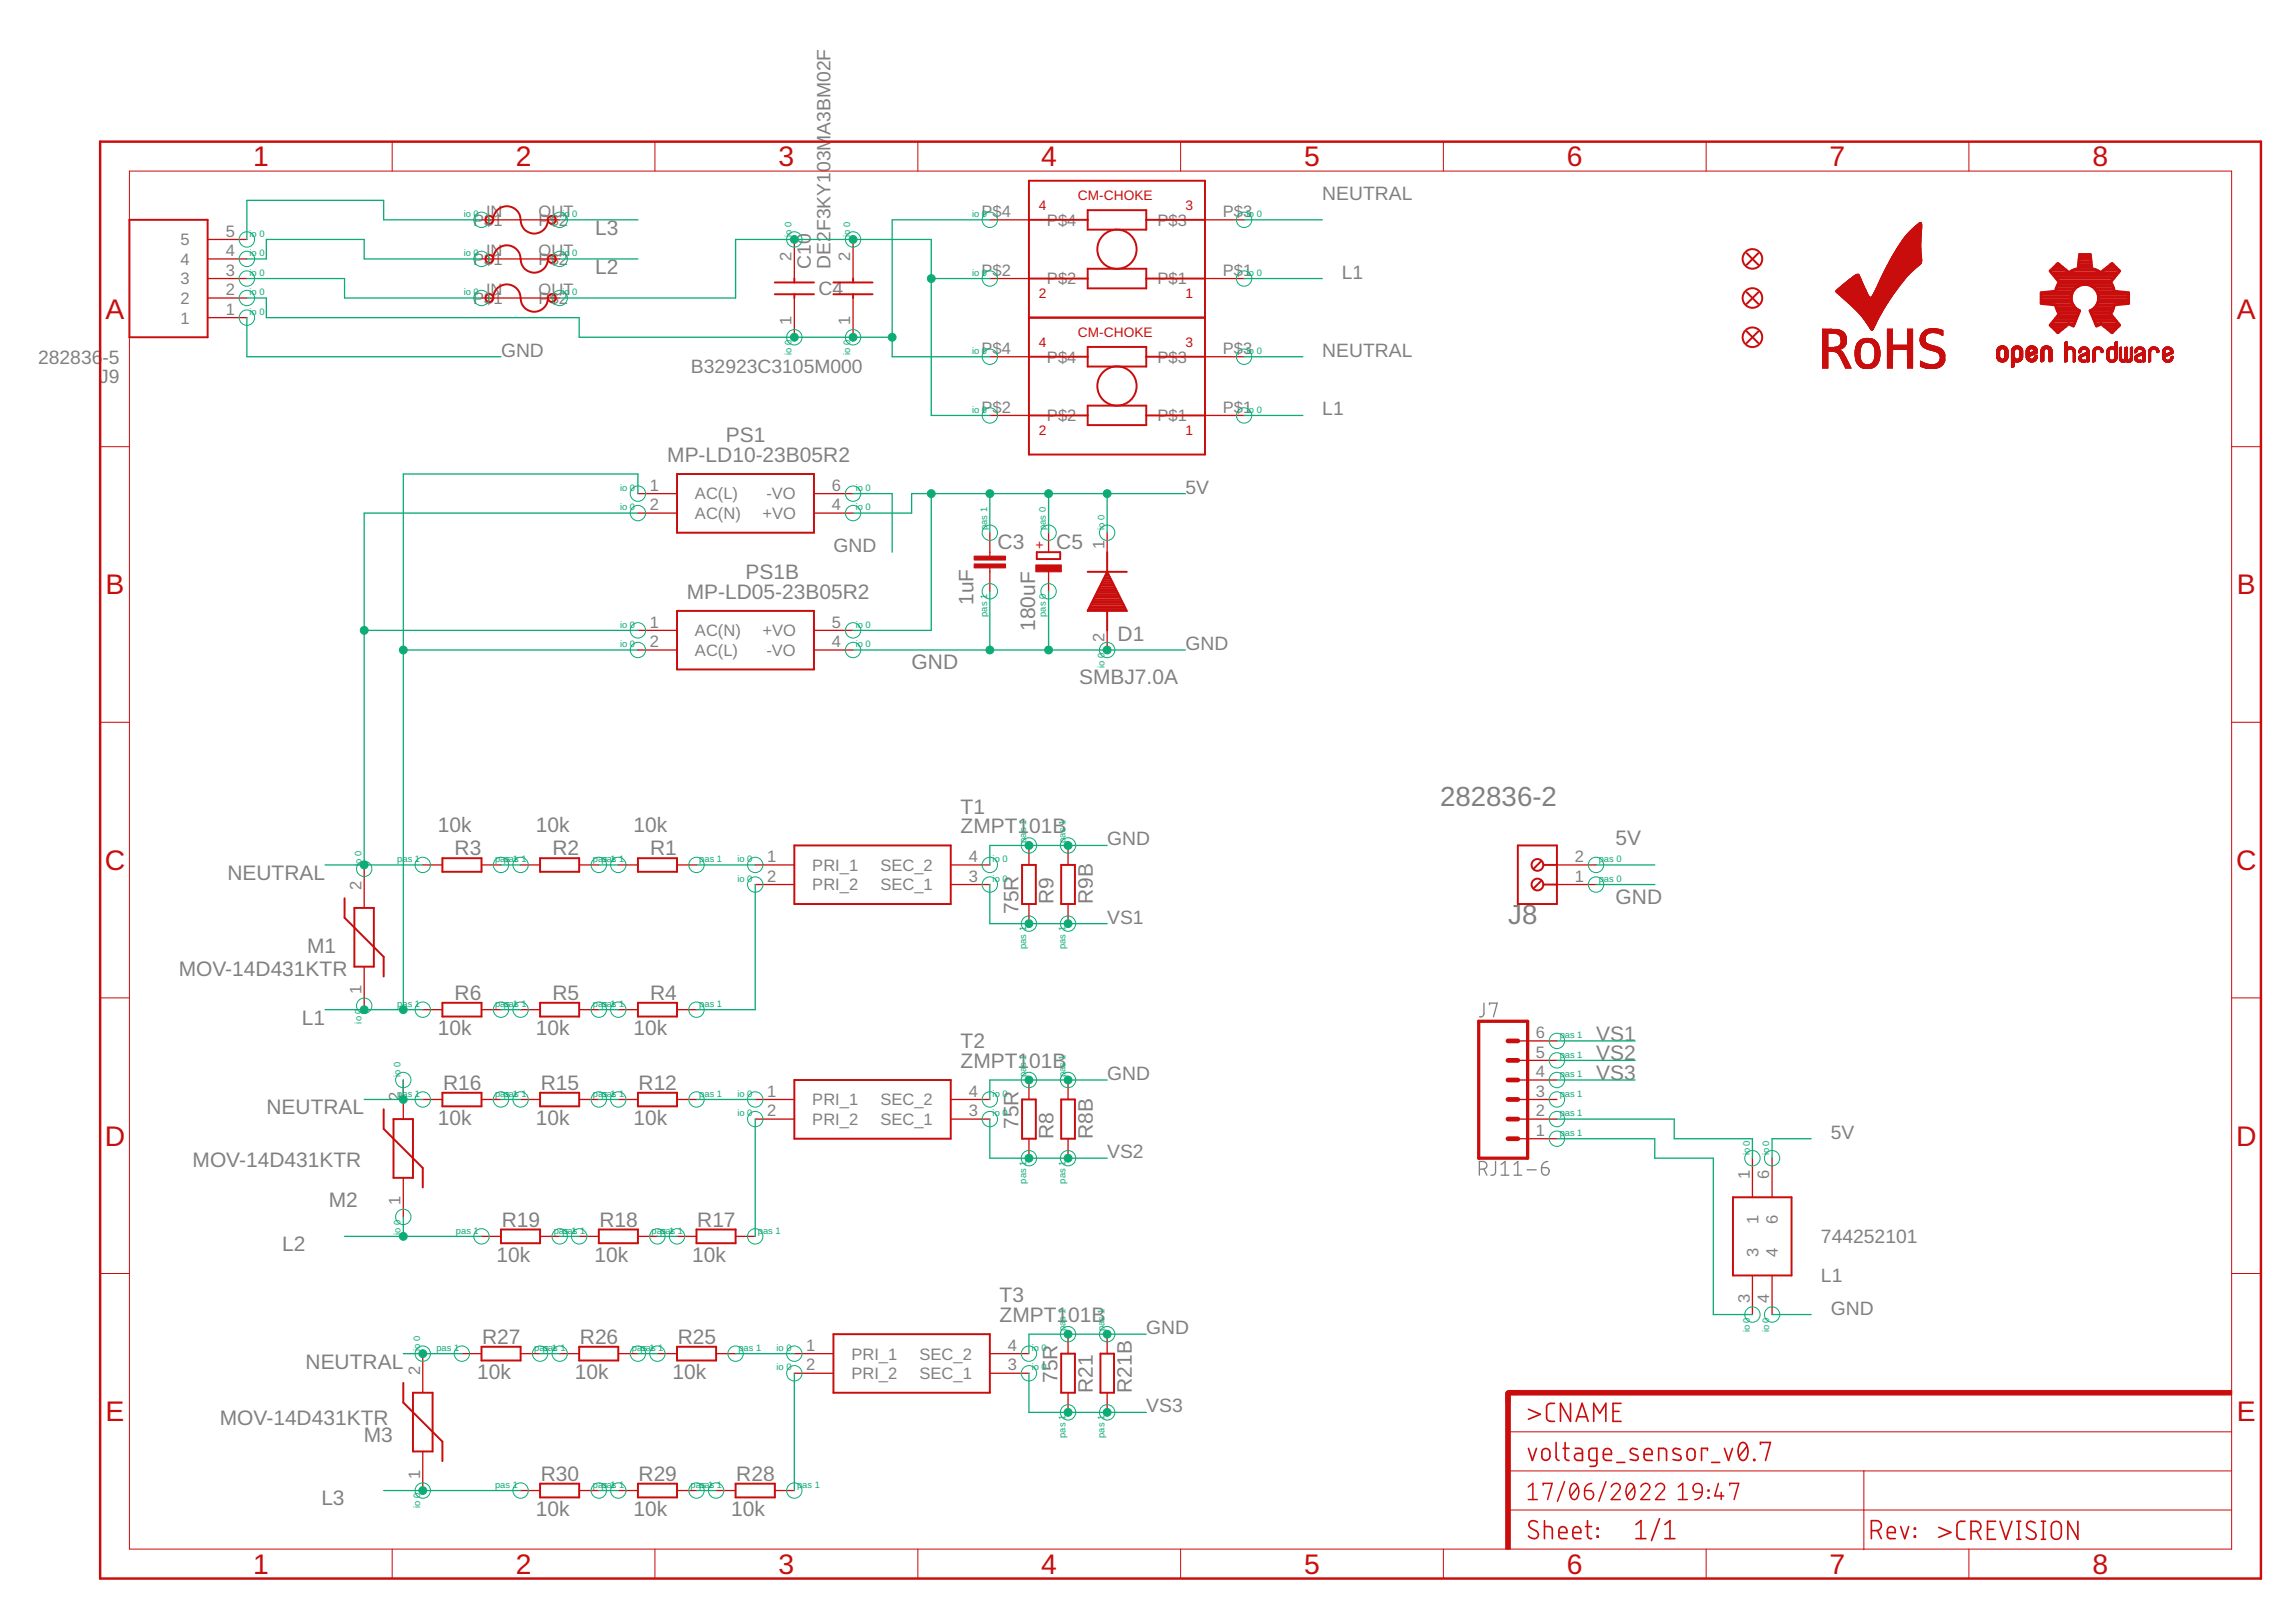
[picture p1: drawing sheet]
<svg xmlns="http://www.w3.org/2000/svg" width="297mm" height="210mm" viewBox="0 0 297 210" stroke-linecap="round" stroke-linejoin="round" font-family="sans-serif">
<defs><g id="words">
<g font-size="3.7" fill="#c90d0c">
<text x="32.7" y="21.5">1</text>
<text x="66.7" y="21.5">2</text>
<text x="100.7" y="21.5">3</text>
<text x="134.7" y="21.5">4</text>
<text x="168.7" y="21.5">5</text>
<text x="202.7" y="21.5">6</text>
<text x="236.7" y="21.5">7</text>
<text x="270.7" y="21.5">8</text>
<text x="13.6" y="41.3">A</text>
<text x="289.4" y="41.3">A</text>
<text x="13.6" y="76.9">B</text>
<text x="289.4" y="76.9">B</text>
<text x="13.5" y="112.6">C</text>
<text x="289.3" y="112.6">C</text>
<text x="13.5" y="148.3">D</text>
<text x="289.3" y="148.3">D</text>
<text x="13.6" y="183.9">E</text>
<text x="289.4" y="183.9">E</text>
<text x="32.7" y="203.7">1</text>
<text x="66.7" y="203.7">2</text>
<text x="100.7" y="203.7">3</text>
<text x="134.7" y="203.7">4</text>
<text x="168.7" y="203.7">5</text>
<text x="202.7" y="203.7">6</text>
<text x="236.7" y="203.7">7</text>
<text x="270.7" y="203.7">8</text>
</g>
<g font-size="3.6" fill="#808080">
<text x="186.3" y="104.3">282836-2</text>
<text x="195.1" y="119.5">J8</text>
</g>
<g font-size="2.7" fill="#808080">
<text x="77" y="35.4">L2</text>
<text x="77" y="30.4">L3</text>
<text x="86.3" y="59.8">MP-LD10-23B05R2</text>
<text x="93.9" y="57.2">PS1</text>
<text x="129.1" y="71.1">C3</text>
<text x="136.6" y="71.1">C5</text>
<text x="88.9" y="77.5">MP-LD05-23B05R2</text>
<text x="96.4" y="74.9">PS1B</text>
<text x="125.9" y="78.3" transform="rotate(-90 125.9 78.3)">1uF</text>
<text x="133.9" y="81.6" transform="rotate(-90 133.9 81.6)">180uF</text>
<text x="144.6" y="83">D1</text>
<text x="117.9" y="86.6">GND</text>
<text x="139.6" y="88.5">SMBJ7.0A</text>
<text x="56.7" y="107.6">10k</text>
<text x="69.3" y="107.6">10k</text>
<text x="82" y="107.6">10k</text>
<text x="124.3" y="107.8">ZMPT101B</text>
<text x="124.3" y="105.3">T1</text>
<text x="29.4" y="113.9">NEUTRAL</text>
<text x="58.8" y="110.7">R3</text>
<text x="71.5" y="110.7">R2</text>
<text x="84.1" y="110.7">R1</text>
<text x="209" y="109.4">5V</text>
<text x="131.8" y="118.3" transform="rotate(-90 131.8 118.3)">75R</text>
<text x="136.3" y="117" transform="rotate(-90 136.3 117)">R9</text>
<text x="141.4" y="117" transform="rotate(-90 141.4 117)">R9B</text>
<text x="209" y="117">GND</text>
<text x="39.7" y="123.3">M1</text>
<text x="23.1" y="126.3">MOV-14D431KTR</text>
<text x="58.8" y="129.4">R6</text>
<text x="71.5" y="129.4">R5</text>
<text x="84.1" y="129.4">R4</text>
<text x="39" y="132.6">L1</text>
<text x="56.7" y="133.9">10k</text>
<text x="69.3" y="133.9">10k</text>
<text x="82" y="133.9">10k</text>
<text x="124.3" y="135.7">T2</text>
<text x="206.5" y="134.7">VS1</text>
<text x="206.5" y="137.2">VS2</text>
<text x="57.3" y="141">R16</text>
<text x="70" y="141">R15</text>
<text x="82.6" y="141">R12</text>
<text x="124.3" y="138.2">ZMPT101B</text>
<text x="206.5" y="139.8">VS3</text>
<text x="34.5" y="144.2">NEUTRAL</text>
<text x="56.7" y="145.6">10k</text>
<text x="69.3" y="145.6">10k</text>
<text x="82" y="145.6">10k</text>
<text x="131.8" y="146.1" transform="rotate(-90 131.8 146.1)">75R</text>
<text x="136.3" y="147.4" transform="rotate(-90 136.3 147.4)">R8</text>
<text x="141.4" y="147.4" transform="rotate(-90 141.4 147.4)">R8B</text>
<text x="24.9" y="151">MOV-14D431KTR</text>
<text x="36.5" y="161.9">L2</text>
<text x="42.5" y="156.2">M2</text>
<text x="64.9" y="158.7">R19</text>
<text x="77.6" y="158.7">R18</text>
<text x="90.2" y="158.7">R17</text>
<text x="64.3" y="163.3">10k</text>
<text x="76.9" y="163.3">10k</text>
<text x="89.6" y="163.3">10k</text>
<text x="62.4" y="173.9">R27</text>
<text x="75" y="173.9">R26</text>
<text x="87.7" y="173.9">R25</text>
<text x="129.3" y="171.1">ZMPT101B</text>
<text x="129.3" y="168.5">T3</text>
<text x="39.5" y="177.1">NEUTRAL</text>
<text x="61.7" y="178.5">10k</text>
<text x="74.4" y="178.5">10k</text>
<text x="87" y="178.5">10k</text>
<text x="136.8" y="179" transform="rotate(-90 136.8 179)">75R</text>
<text x="28.4" y="184.4">MOV-14D431KTR</text>
<text x="141.4" y="180.2" transform="rotate(-90 141.4 180.2)">R21</text>
<text x="146.4" y="180.2" transform="rotate(-90 146.4 180.2)">R21B</text>
<text x="47.1" y="186.6">M3</text>
<text x="70" y="191.6">R30</text>
<text x="82.6" y="191.6">R29</text>
<text x="95.3" y="191.6">R28</text>
<text x="41.6" y="194.8">L3</text>
<text x="69.3" y="196.2">10k</text>
<text x="82" y="196.2">10k</text>
<text x="94.6" y="196.2">10k</text>
</g>
<g font-size="2.5" fill="#808080">
<text x="171.1" y="25.9">NEUTRAL</text>
<text x="104.9" y="34.8" transform="rotate(-90 104.9 34.8)">C10</text>
<text x="107.4" y="34.8" transform="rotate(-90 107.4 34.8)">DE2F3KY103MA3BM02F</text>
<text x="105.9" y="38.2">C4</text>
<text x="173.6" y="36">L1</text>
<text x="4.9" y="47.1">282836</text>
<text x="13.3" y="47.1">-5</text>
<text x="64.8" y="46.2">GND</text>
<text x="171.1" y="46.2">NEUTRAL</text>
<text x="12.8" y="49.6">J9</text>
<text x="89.4" y="48.3">B32923C3105M000</text>
<text x="171.1" y="53.8">L1</text>
<text x="153.4" y="63.9">5V</text>
<text x="107.8" y="71.5">GND</text>
<text x="153.4" y="84.1">GND</text>
<text x="143.2" y="109.4">GND</text>
<text x="143.2" y="119.5">VS1</text>
<text x="143.2" y="139.8">GND</text>
<text x="143.2" y="149.9">VS2</text>
<text x="236.8" y="147.4">5V</text>
<text x="235.6" y="160.9">744252101</text>
<text x="235.6" y="165.9">L1</text>
<text x="148.3" y="172.6">GND</text>
<text x="236.8" y="170.1">GND</text>
<text x="148.3" y="182.8">VS3</text>
</g>
<g font-size="2.1" fill="#808080">
<text x="61.2" y="29.2">P$1</text>
<text x="62.9" y="28.1">IN</text>
<text x="69.7" y="28.1">OUT</text>
<text x="69.7" y="29.2">P$2</text>
<text x="127" y="28.1">P$4</text>
<text x="135.5" y="29.2">P$4</text>
<text x="149.8" y="29.2">P$3</text>
<text x="158.2" y="28.1">P$3</text>
<text x="23.4" y="34.3">4</text>
<text x="23.4" y="31.8">5</text>
<text x="29.2" y="35.7">3</text>
<text x="29.2" y="33.2">4</text>
<text x="29.2" y="30.6">5</text>
<text x="61.2" y="34.3">P$1</text>
<text x="62.9" y="33.2">IN</text>
<text x="69.7" y="33.2">OUT</text>
<text x="69.7" y="34.3">P$2</text>
<text x="102.4" y="33.7" transform="rotate(-90 102.4 33.7)">2</text>
<text x="110" y="33.7" transform="rotate(-90 110 33.7)">2</text>
<text x="127" y="35.7">P$2</text>
<text x="158.2" y="35.7">P$1</text>
<text x="23.4" y="41.9">1</text>
<text x="23.4" y="39.3">2</text>
<text x="23.4" y="36.8">3</text>
<text x="29.2" y="40.8">1</text>
<text x="29.2" y="38.2">2</text>
<text x="61.2" y="39.3">P$1</text>
<text x="62.9" y="38.2">IN</text>
<text x="69.7" y="38.2">OUT</text>
<text x="69.7" y="39.3">P$2</text>
<text x="135.5" y="36.8">P$2</text>
<text x="149.8" y="36.8">P$1</text>
<text x="102.4" y="42.1" transform="rotate(-90 102.4 42.1)">1</text>
<text x="110" y="42.1" transform="rotate(-90 110 42.1)">1</text>
<text x="127" y="45.8">P$4</text>
<text x="135.5" y="46.9">P$4</text>
<text x="149.8" y="46.9">P$3</text>
<text x="158.2" y="45.8">P$3</text>
<text x="127" y="53.4">P$2</text>
<text x="158.2" y="53.4">P$1</text>
<text x="135.5" y="54.5">P$2</text>
<text x="149.8" y="54.5">P$1</text>
<text x="84.1" y="63.5">1</text>
<text x="89.9" y="64.6">AC(L)</text>
<text x="99.2" y="64.6">-VO</text>
<text x="107.6" y="63.5">6</text>
<text x="84.1" y="66">2</text>
<text x="89.9" y="67.2">AC(N)</text>
<text x="98.6" y="67.2">+VO</text>
<text x="107.6" y="66">4</text>
<text x="142.9" y="71.1" transform="rotate(-90 142.9 71.1)">1</text>
<text x="84.1" y="81.2">1</text>
<text x="84.1" y="83.8">2</text>
<text x="89.9" y="82.3">AC(N)</text>
<text x="98.6" y="82.3">+VO</text>
<text x="107.6" y="83.8">4</text>
<text x="107.6" y="81.2">5</text>
<text x="142.9" y="83.1" transform="rotate(-90 142.9 83.1)">2</text>
<text x="89.9" y="84.9">AC(L)</text>
<text x="99.2" y="84.9">-VO</text>
<text x="99.3" y="111.6">1</text>
<text x="105.1" y="112.7">PRI_1</text>
<text x="113.9" y="112.7">SEC_2</text>
<text x="125.3" y="111.6">4</text>
<text x="203.8" y="111.6">2</text>
<text x="46.8" y="115.2" transform="rotate(-90 46.8 115.2)">2</text>
<text x="99.3" y="114.1">2</text>
<text x="105.1" y="115.2">PRI_2</text>
<text x="113.9" y="115.2">SEC_1</text>
<text x="125.3" y="114.1">3</text>
<text x="203.8" y="114.1">1</text>
<text x="46.8" y="128.6" transform="rotate(-90 46.8 128.6)">1</text>
<text x="198.7" y="136.9">5</text>
<text x="198.7" y="134.3">6</text>
<text x="51.8" y="142.5" transform="rotate(-90 51.8 142.5)">2</text>
<text x="99.3" y="141.9">1</text>
<text x="105.1" y="143.1">PRI_1</text>
<text x="113.9" y="143.1">SEC_2</text>
<text x="125.3" y="141.9">4</text>
<text x="198.7" y="141.9">3</text>
<text x="198.7" y="139.4">4</text>
<text x="99.3" y="144.5">2</text>
<text x="105.1" y="145.6">PRI_2</text>
<text x="113.9" y="145.6">SEC_1</text>
<text x="125.3" y="144.5">3</text>
<text x="198.7" y="147">1</text>
<text x="198.7" y="144.5">2</text>
<text x="51.8" y="155.9" transform="rotate(-90 51.8 155.9)">1</text>
<text x="226.4" y="152.6" transform="rotate(-90 226.4 152.6)">1</text>
<text x="228.9" y="152.6" transform="rotate(-90 228.9 152.6)">6</text>
<text x="227.5" y="158.5" transform="rotate(-90 227.5 158.5)">1</text>
<text x="230" y="158.5" transform="rotate(-90 230 158.5)">6</text>
<text x="227.5" y="162.7" transform="rotate(-90 227.5 162.7)">3</text>
<text x="230" y="162.7" transform="rotate(-90 230 162.7)">4</text>
<text x="226.4" y="168.6" transform="rotate(-90 226.4 168.6)">3</text>
<text x="228.9" y="168.6" transform="rotate(-90 228.9 168.6)">4</text>
<text x="54.3" y="177.9" transform="rotate(-90 54.3 177.9)">2</text>
<text x="104.3" y="174.8">1</text>
<text x="104.3" y="177.4">2</text>
<text x="110.2" y="175.9">PRI_1</text>
<text x="110.2" y="178.5">PRI_2</text>
<text x="119" y="178.5">SEC_1</text>
<text x="119" y="175.9">SEC_2</text>
<text x="130.4" y="177.4">3</text>
<text x="130.4" y="174.8">4</text>
<text x="54.3" y="191.3" transform="rotate(-90 54.3 191.3)">1</text>
</g>
<g font-size="1.8" fill="#c90d0c">
<text x="134.4" y="27.2">4</text>
<text x="139.4" y="25.9">CM-CHOKE</text>
<text x="153.4" y="27.2">3</text>
<text x="134.4" y="38.6">2</text>
<text x="153.4" y="38.6">1</text>
<text x="134.4" y="44.9">4</text>
<text x="139.4" y="43.6">CM-CHOKE</text>
<text x="153.4" y="44.9">3</text>
<text x="134.4" y="56.3">2</text>
<text x="153.4" y="56.3">1</text>
<text x="135.1" y="71.1" transform="rotate(-90 135.1 71.1)">+</text>
</g>
<g font-size="1.2" fill="#0dab76">
<text x="60" y="28.1">io 0</text>
<text x="72.8" y="28.1">io 0</text>
<text x="125.8" y="28.1">io 0</text>
<text x="161.3" y="28.1">io 0</text>
<text x="32.3" y="35.7">io 0</text>
<text x="32.3" y="33.2">io 0</text>
<text x="32.3" y="30.6">io 0</text>
<text x="60" y="33.2">io 0</text>
<text x="72.8" y="33.2">io 0</text>
<text x="102.4" y="30.6" transform="rotate(-90 102.4 30.6)">io 0</text>
<text x="110" y="30.6" transform="rotate(-90 110 30.6)">io 0</text>
<text x="125.8" y="35.7">io 0</text>
<text x="161.3" y="35.7">io 0</text>
<text x="32.3" y="40.8">io 0</text>
<text x="32.3" y="38.2">io 0</text>
<text x="60" y="38.2">io 0</text>
<text x="72.8" y="38.2">io 0</text>
<text x="102.4" y="45.9" transform="rotate(-90 102.4 45.9)">io 0</text>
<text x="110" y="45.9" transform="rotate(-90 110 45.9)">io 0</text>
<text x="125.8" y="45.8">io 0</text>
<text x="161.3" y="45.8">io 0</text>
<text x="125.8" y="53.4">io 0</text>
<text x="161.3" y="53.4">io 0</text>
<text x="80.2" y="63.5">io 0</text>
<text x="110.7" y="63.5">io 0</text>
<text x="80.2" y="66">io 0</text>
<text x="110.7" y="66">io 0</text>
<text x="127.7" y="68.6" transform="rotate(-90 127.7 68.6)">pas 1</text>
<text x="135.3" y="68.6" transform="rotate(-90 135.3 68.6)">pas 0</text>
<text x="142.9" y="68.6" transform="rotate(-90 142.9 68.6)">io 0</text>
<text x="80.2" y="81.2">io 0</text>
<text x="80.2" y="83.8">io 0</text>
<text x="110.7" y="83.8">io 0</text>
<text x="110.7" y="81.2">io 0</text>
<text x="127.7" y="79.8" transform="rotate(-90 127.7 79.8)">pas 1</text>
<text x="135.3" y="79.8" transform="rotate(-90 135.3 79.8)">pas 0</text>
<text x="142.9" y="86.4" transform="rotate(-90 142.9 86.4)">io 0</text>
<text x="46.8" y="112.1" transform="rotate(-90 46.8 112.1)">i</text>
<text x="46.8" y="111.8" transform="rotate(-90 46.8 111.8)">o 0</text>
<text x="51.4" y="111.6">pas 1</text>
<text x="64.1" y="111.6">papsa1s 1</text>
<text x="76.7" y="111.6">papsa1s 1</text>
<text x="90.5" y="111.6">pas 1</text>
<text x="95.4" y="111.6">io 0</text>
<text x="128.4" y="111.6">io 0</text>
<text x="132.8" y="109.1" transform="rotate(-90 132.8 109.1)">pas 1</text>
<text x="137.8" y="109.1" transform="rotate(-90 137.8 109.1)">pas 1</text>
<text x="206.8" y="111.6">pas 0</text>
<text x="95.4" y="114.1">io 0</text>
<text x="128.4" y="114.1">io 0</text>
<text x="206.8" y="114.1">pas 0</text>
<text x="132.8" y="122.8" transform="rotate(-90 132.8 122.8)">pas 1</text>
<text x="137.8" y="122.8" transform="rotate(-90 137.8 122.8)">pas 1</text>
<text x="51.4" y="130.3">pas 1</text>
<text x="64.1" y="130.3">papsa1s 1</text>
<text x="76.7" y="130.3">papsa1s 1</text>
<text x="90.5" y="130.3">pas 1</text>
<text x="46.8" y="132.5" transform="rotate(-90 46.8 132.5)">io 0</text>
<text x="201.8" y="136.9">pas 1</text>
<text x="201.8" y="134.3">pas 1</text>
<text x="51.4" y="141.9">pas 1</text>
<text x="51.8" y="139.4" transform="rotate(-90 51.8 139.4)">io 0</text>
<text x="64.1" y="141.9">papsa1s 1</text>
<text x="76.7" y="141.9">papsa1s 1</text>
<text x="90.5" y="141.9">pas 1</text>
<text x="95.4" y="141.9">io 0</text>
<text x="128.4" y="141.9">io 0</text>
<text x="132.8" y="139.4" transform="rotate(-90 132.8 139.4)">pas 1</text>
<text x="137.8" y="139.4" transform="rotate(-90 137.8 139.4)">pas 1</text>
<text x="201.8" y="141.9">pas 1</text>
<text x="201.8" y="139.4">pas 1</text>
<text x="95.4" y="144.5">io 0</text>
<text x="128.4" y="144.5">io 0</text>
<text x="201.8" y="147">pas 1</text>
<text x="201.8" y="144.5">pas 1</text>
<text x="226.4" y="149.5" transform="rotate(-90 226.4 149.5)">io 0</text>
<text x="228.9" y="149.5" transform="rotate(-90 228.9 149.5)">io 0</text>
<text x="132.8" y="153.2" transform="rotate(-90 132.8 153.2)">pas 1</text>
<text x="137.8" y="153.2" transform="rotate(-90 137.8 153.2)">pas 1</text>
<text x="51.8" y="159.8" transform="rotate(-90 51.8 159.8)">io 0</text>
<text x="59" y="159.6">pas 1</text>
<text x="71.6" y="159.6">papsa1s 1</text>
<text x="84.3" y="159.6">papsa1s 1</text>
<text x="98.1" y="159.6">pas 1</text>
<text x="137.8" y="172.3" transform="rotate(-90 137.8 172.3)">pas 1</text>
<text x="142.9" y="172.3" transform="rotate(-90 142.9 172.3)">pas 1</text>
<text x="226.4" y="172.4" transform="rotate(-90 226.4 172.4)">io 0</text>
<text x="228.9" y="172.4" transform="rotate(-90 228.9 172.4)">io 0</text>
<text x="54.3" y="174.8" transform="rotate(-90 54.3 174.8)">io 0</text>
<text x="56.5" y="174.8">pas 1</text>
<text x="69.1" y="174.8">papsa1s 1</text>
<text x="81.8" y="174.8">papsa1s 1</text>
<text x="95.5" y="174.8">pas 1</text>
<text x="100.5" y="174.8">io 0</text>
<text x="100.5" y="177.4">io 0</text>
<text x="133.5" y="177.4">io 0</text>
<text x="133.5" y="174.8">io 0</text>
<text x="137.8" y="186.1" transform="rotate(-90 137.8 186.1)">pas 1</text>
<text x="142.9" y="186.1" transform="rotate(-90 142.9 186.1)">pas 1</text>
<text x="54.3" y="195.2" transform="rotate(-90 54.3 195.2)">io 0</text>
<text x="64.1" y="192.5">pas 1</text>
<text x="76.7" y="192.5">papsa1s 1</text>
<text x="89.3" y="192.5">papsa1s 1</text>
<text x="103.1" y="192.5">pas 1</text>
</g>
</g></defs>
<path d="M192 129.8v1.4a.44 .44 0 0 1-.6 .4M192.7 130v-.2h1l-.5 1.8M191.4 151.3h.5a.5 .5 0 0 0 .5-.5 .5 .5 0 0 0-.5-.5h-.5v1.8M192 151.3l.4 .8M193.5 150.3v1.4a.44 .44 0 0 1-.6 .4M194.2 152.1h1M194.2 150.7l.5-.4v1.8M195.9 152.1h1M195.9 150.7l.5-.4v1.8M197.6 151.4h1.1M199.4 151.1h.6a.49 .49 0 0 1 .4 .6 .49 .49 0 0 1-.5 .4 .49 .49 0 0 1-.5-.5zM200.2 150.3a.8 .8 0 0 0-.8 .8" fill="none" stroke="#808080" stroke-width=".17"/>
<g fill="none" stroke="#c90d0c" stroke-width=".25">
<path d="M16.7 28.4h10.2v15.2h-10.2zM63.8 33.5a1.78 1.78 0 0 1 1.8-1.8 1.78 1.78 0 0 1 1.8 1.8 1.77 1.77 0 0 0 1.7 1.8 1.77 1.77 0 0 0 1.8-1.8M63.8 38.6a1.78 1.78 0 0 1 1.8-1.8 1.78 1.78 0 0 1 1.8 1.8 1.77 1.77 0 0 0 1.7 1.8 1.77 1.77 0 0 0 1.8-1.8M63.8 28.4a1.78 1.78 0 0 1 1.8-1.7 1.78 1.78 0 0 1 1.8 1.7 1.77 1.77 0 0 0 1.7 1.8 1.77 1.77 0 0 0 1.8-1.8M100.2 38.1h5.1M100.2 36.6h5.1M102.8 36v.6M102.8 38.1v.5M107.8 38.1h5.1M107.8 36.6h5.1M110.4 36v.6M110.4 38.1v.5"/>
<path d="M133.1 23.4h22.8v35.4h-22.8zM133.1 36h7.6M133.1 28.4h7.6M140.7 27.2h7.6v2.5h-7.6zM140.7 34.8h7.6v2.5h-7.6zM148.3 36h7.6M148.3 28.4h7.6M226 32.8l1.5 1.5M226 37.8l1.5 1.5M227.5 32.8l-1.5 1.5M227.5 37.8l-1.5 1.5M133.1 41.1h22.8"/>
<path d="M133.1 53.8h7.6M133.1 46.2h7.6M140.7 44.9h7.6v2.5h-7.6zM140.7 52.5h7.6v2.5h-7.6zM148.3 53.8h7.6M148.3 46.2h7.6M226 42.9l1.5 1.5M227.5 42.9l-1.5 1.5M87.6 61.3h17.7v7.6h-17.7zM87.6 79.1h17.7v7.5h-17.7zM134.1 71.5h3.1v.8h-3.1zM140.7 74h5.1"/>
<path d="M140.8 78.9h4.9M140.9 78.7h4.7M141 78.5h4.5M141.1 78.2h4.3M141.2 78h4M141.4 77.8h3.7M141.5 77.6h3.5M141.6 77.3h3.3M141.7 77.1h3.1M141.8 76.9h2.9M141.9 76.7h2.7M142 76.5h2.5"/>
<path d="M142.1 76.2h2.3M142.2 76h2.1M142.3 75.8h1.8M142.5 75.6h1.5M142.6 75.4h1.3M142.7 75.1h1.1M142.8 74.9h.9M142.9 74.7h.7M143 74.5h.5M143.1 74.3h.3M143.2 74h.1M143.2 74l2.6 5.1h-5.1z"/>
<path d="M143.2 71.5v2.5M143.2 79.1v2.5M44.6 116.2v2.6l5 5v2.6M45.8 117.5h2.6v7.6h-2.6zM57.2 111.1h5.1v1.7h-5.1zM69.9 111.1h5v1.7h-5zM82.5 111.1h5.1v1.7h-5.1zM102.8 109.4h20.2v7.6h-20.2zM132.2 111.9h1.8v5.1h-1.8zM137.3 111.9h1.8v5.1h-1.8zM196.4 109.4h5v7.6h-5zM199.4 114l-1 1"/>
<path d="M199.4 111.4l-1 1M199.7 111.9h1.7M199.7 114.5h1.7M57.2 129.8h5.1v1.8h-5.1zM69.9 129.8h5v1.8h-5zM82.5 129.8h5.1v1.8h-5.1zM102.8 139.8h20.2v7.6h-20.2zM49.6 143.6v2.5l5.1 5.1v2.5M50.9 144.8h2.5v7.6h-2.5zM57.2 141.4h5.1v1.8h-5.1zM64.8 159.1h5.1v1.8h-5.1zM69.9 141.4h5v1.8h-5z"/>
<path d="M77.5 159.1h5v1.8h-5zM82.5 141.4h5.1v1.8h-5.1zM90.1 159.1h5.1v1.8h-5.1zM132.2 142.3h1.8v5.1h-1.8zM137.3 142.3h1.8v5.1h-1.8zM224.2 154.9h7.6v10.2h-7.6zM52.2 179v2.5l5 5.1v2.5M62.3 174.3h5.1v1.8h-5.1zM74.9 174.3h5.1v1.8h-5.1zM87.6 174.3h5v1.8h-5zM107.8 172.7h20.3v7.5h-20.3zM137.3 175.2h1.8v5h-1.8z"/>
<path d="M142.4 175.2h1.7v5h-1.7zM53.4 180.2h2.6v7.6h-2.6zM69.9 192h5v1.8h-5zM82.5 192h5.1v1.8h-5.1zM95.2 192h5v1.8h-5z"/>
<circle cx="63.3" cy="28.4" r=".51"/>
<circle cx="63.3" cy="33.5" r=".51"/>
<circle cx="63.3" cy="38.6" r=".51"/>
<circle cx="71.4" cy="28.4" r=".51"/>
<circle cx="71.4" cy="33.5" r=".51"/>
<circle cx="71.4" cy="38.6" r=".51"/>
<circle cx="144.5" cy="32.3" r="2.54"/>
<circle cx="226.7" cy="33.5" r="1.27"/>
<circle cx="226.7" cy="38.6" r="1.27"/>
<circle cx="144.5" cy="50" r="2.54"/>
<circle cx="226.7" cy="43.6" r="1.27"/>
<circle cx="198.9" cy="114.5" r=".76"/>
<circle cx="198.9" cy="111.9" r=".76"/>
</g>
<g fill="none" stroke="#c90d0c" stroke-width=".17">
<path d="M26.9 33.5h5M26.9 38.6h5M26.9 36h5M26.9 31h5M62.3 33.5h10.1M62.3 38.6h10.1M62.3 28.4h10.1M102.8 31v5M102.8 38.6v5M110.4 31v5M110.4 38.6v5M128.1 28.4h5"/>
<path d="M128.1 36h5M155.9 28.4h5.1M155.9 36h5.1M26.9 41.1h5M128.1 46.2h5M128.1 53.8h5M155.9 46.2h5.1M155.9 53.8h5.1M82.5 63.9h5.1M82.5 66.4h5.1M105.3 63.9h5.1M105.3 66.4h5.1"/>
<path d="M128.1 68.9v3.1M128.1 73.5v3M135.7 68.9v2.6M135.7 74v2.5M143.2 68.9v2.6M82.5 81.6h5.1M82.5 84.1h5.1M105.3 81.6h5.1M105.3 84.1h5.1M143.2 81.6v2.5M47.1 112.4v5.1M54.7 111.9h2.5"/>
<path d="M62.3 111.9h2.5M67.4 111.9h2.5M74.9 111.9h2.6M80 111.9h2.5M87.6 111.9h2.5M97.7 111.9h5.1M97.7 114.5h5.1M123 111.9h5.1M123 114.5h5.1M133.1 109.4v2.5M133.1 117v2.5M138.2 109.4v2.5"/>
<path d="M138.2 117v2.5M201.4 111.9h5.1M201.4 111.9v.1M206.5 114.5h-5.1M47.1 125.1v5.1M52.2 139.8v5M54.7 130.7h2.5M62.3 130.7h2.5M67.4 130.7h2.5M74.9 130.7h2.6M80 130.7h2.5M87.6 130.7h2.5"/>
<path d="M133.1 139.8v2.5M138.2 139.8v2.5M196.4 139.8h5M196.4 137.2h5M196.4 134.7h5M52.2 152.4v5.1M54.7 142.3h2.5M62.3 142.3h2.5M62.3 160h2.5M67.4 142.3h2.5M69.9 160h2.5M74.9 142.3h2.6"/>
<path d="M74.9 160h2.6M80 142.3h2.5M82.5 160h2.5M87.6 142.3h2.5M87.6 160h2.5M95.2 160h2.5M97.7 144.8h5.1M97.7 142.3h5.1M123 144.8h5.1M123 142.3h5.1M133.1 147.4v2.5M138.2 147.4v2.5"/>
<path d="M196.4 147.4h5M196.4 144.8h5M196.4 142.3h5M226.7 149.9v5M229.3 149.9v5M54.7 175.2v5M59.8 175.2h2.5M67.4 175.2h2.5M72.4 175.2h2.5M80 175.2h2.5M85 175.2h2.6M92.6 175.2h2.6"/>
<path d="M102.8 175.2h5M102.8 177.7h5M128.1 175.2h5M128.1 177.7h5M138.2 172.7v2.5M143.2 172.7v2.5M226.7 165.1v5M229.3 165.1v5M54.7 187.8v5.1M67.4 192.9h2.5M74.9 192.9h2.6M80 192.9h2.5"/>
<path d="M87.6 192.9h2.5M92.6 192.9h2.6M100.2 192.9h2.6M138.2 180.2v2.6M143.2 180.2v2.6"/>
</g>
<path d="M191.3 132.2h6.3v17.7h-6.3z" fill="none" stroke="#c90d0c" stroke-width=".42"/>
<path d="M195.1 137.2h1.3M195.1 139.8h1.3M195.1 134.7h1.3M195.1 142.3h1.3M195.1 144.8h1.3M195.1 147.4h1.3M196.4 180.2h-1.3v1.3" fill="none" stroke="#c90d0c" stroke-width=".61"/>
<g fill="#c90d0c" stroke="#c90d0c" stroke-width=".13">
<path d="M126 73h4.1v.5h-4.1z"/>
<path d="M126 72h4.1v.5h-4.1z"/>
<path d="M134 73.1h3.3v.9h-3.3z"/>
<path d="M194.8 180.2h.6v20.3h-.6z"/>
<path d="M195.1 179.9h93.6v.6h-93.6z"/>
</g>
<g fill="none" stroke="#c90d0c" stroke-width=".13">
<path d="M50.7 18.3v3.8M84.7 18.3v3.8M118.7 18.3v3.8M152.7 18.3v3.8M186.7 18.3v3.8M220.7 18.3v3.8M254.7 18.3v3.8M16.7 22.1h272v178.4h-272zM237.5 37.7v.1M237.5 37.7h.1M237.5 37.7h4M237.5 37.7h3.9"/>
<path d="M237.5 37.8h.1M237.5 37.8h4M237.6 37.6l-.1 .1M237.6 37.6h3.8M237.6 37.8v.1M237.6 37.8h3.9M237.6 37.5v.1M237.6 37.5h3.8M237.6 37.9h.1M237.6 37.9h4M237.7 37.9h3.9M237.7 37.9v.1"/>
<path d="M237.7 37.5h3.7M237.7 38h3.9M237.7 37.4h3.6M237.7 38l.1 .1M237.8 38h3.8M237.8 37.4h3.5M237.8 37.3h3.5M237.8 38.1l.1 .1M237.8 38.1h3.9M237.9 37.3h3.4M237.9 38.1h3.8M237.9 38.2l.4 .3"/>
<path d="M238 38.2h3.7M238 37.2h3.2M238.1 38.3h3.6M238.1 37.1h3.1M238.1 38.3h3.7M238.1 38.4h3.7M238.2 37l-.6 .5M238.2 37h3M238.2 38.4h3.6M238.2 37h2.9M238.3 38.4h3.6M238.3 36.9h2.8"/>
<path d="M238.3 38.5l1.9 1.7M238.3 38.5h6.4M238.3 38.5h6.3M238.4 38.6h6.2M238.4 36.9h2.7M238.4 36.8h2.7M238.5 38.7h6.1M238.5 36.8h2.5M238.5 38.7h6M238.5 36.7h2.5M238.6 38.7h5.9M238.6 36.7h2.4"/>
<path d="M238.7 38.8h5.8M238.7 36.6h2.3M238.7 38.9h5.7M238.8 36.6h2.1M238.8 36.5l-.6 .5M238.8 38.9h5.6M238.8 36.5h2.1M238.8 39h5.6M238.9 39h5.4M238.9 36.5h2M238.9 36.4h2M239 39.1h5.3"/>
<path d="M239 36.4h1.9M239 36.3h1.9M239.1 39.1h5.1M239.1 39.2h5.1M239.1 36.3h1.7M239.2 36.2h1.6M239.2 36.2l-.4 .3M239.2 39.3h5M239.2 39.3h4.9M239.3 36.2h1.5M239.3 39.4h4.8M239.3 36.1h1.4"/>
<path d="M239.4 39.5h4.7M239.4 36.1h1.3M239.4 39.5h4.6M239.5 36l-.3 .2M239.5 36h1.2M239.5 39.5h4.5M239.5 39.6h4.5M239.6 35.9l-.1 .1M239.6 39.6h4.3M239.6 35.9h1.1M239.6 39.7h4.3M239.7 39.7h4.2"/>
<path d="M239.7 35.8h.9M239.7 39.8h4.2M239.8 39.8h4M239.8 35.8h.8M239.8 39.9h4M239.9 35.7l-.3 .2M239.9 35.7h.7M239.9 39.9h3.9M239.9 40h3.8M240 35.6h.5M240.1 35.6l-.2 .1M240.1 35.6h.4"/>
<path d="M240.2 35.5h.3l.2 .4M240.5 35.5l-.4 .1M240.7 35.9l.5 1.3M241.2 37.2l.2 .3M241.4 37.5l.3 .7M241.5 37.7h-4M241.7 38.2l.2 .3M242.1 38.4v.1M242.1 38.4h2.6M242.2 38.4h-.1M242.2 38.4h2.6M242.2 38.3h2.6"/>
<path d="M242.3 38.3h2.5M242.3 38.2h2.6M242.3 38.1h2.6M242.3 38.1h2.7M242.4 38h2.6M242.4 38l-.2 .4M242.4 37.9h2.7M242.5 37.9h2.6M242.5 37.8h2.7M242.5 37.8l-.1 .2M242.5 37.7h2.7M242.6 37.7h2.7"/>
<path d="M242.6 37.6h2.7M242.6 37.5h2.7M242.6 37.5h2.8M242.7 37.5h2.7M242.7 37.4h2.7M242.7 37.4h2.8M242.7 37.3l-.2 .5M242.7 37.3h2.8M242.8 37.3h2.8M242.8 37.2h2.8M242.8 37.2l-.1 .1M242.8 37.1h2.9"/>
<path d="M242.9 37h2.8M242.9 37h2.9M242.9 36.9h2.9M242.9 36.9h3M243 36.8h2.9M243 36.7h3M243 36.6h3M243.1 36.6h3M243.1 36.5h3M243.1 36.5l-.3 .7M243.1 36.5h3.1M243.1 36.4h3.1"/>
<path d="M243.2 36.4h3M243.2 36.3h3.1M243.2 36.2h3.1M243.2 36.2h3.2M243.3 36.2h3.1M243.3 36.1l-.2 .4M243.3 36.1h3.1M243.3 36.1h3.2M243.3 36h3.2M243.4 36h3.1M243.4 35.9l-.1 .2M243.4 35.9h3.2"/>
<path d="M243.4 35.8h3.3M243.5 35.8h3.2M243.5 35.7h3.3M243.5 35.6h3.4M243.6 35.5h3.4M243.6 35.5l-.2 .4M243.6 35.4h3.5M243.7 35.3h3.5M243.7 35.3l-.1 .2M243.7 35.2h3.6M243.8 35.1h3.6M243.8 35.1l-.1 .2"/>
<path d="M243.8 35.1h3.7M243.8 35h3.7M243.8 39.8l-.2 .3M243.9 34.9h3.7M243.9 34.8h3.8M243.9 34.8h3.9M244 34.8h3.8M244 34.7h3.8M244 39.5l-.2 .3M244 34.6h3.9M244 34.6l-.2 .5M244.1 34.6h3.9"/>
<path d="M244.1 34.5h4M244.1 34.4h4.1M244.1 34.4l-.1 .2M244.2 34.4h4.1M244.2 34.3h4.1M244.2 34.3h4.2M244.2 34.2h4.2M244.3 34.2l-.2 .2M244.3 34.2h4.2M244.3 34.1h4.2M244.3 34h4.3M244.4 34l-.1 .2"/>
<path d="M244.4 34h4.2M244.4 33.9h4.2M244.4 38.9l-.4 .6M244.4 33.8h4.2M244.5 33.8h4.1M244.5 33.7h4.1M244.6 33.6l-.2 .4M244.6 33.6h4M244.6 33.5h4M244.7 33.4l-.1 .2M244.7 33.4h3.9M244.7 33.3h3.9"/>
<path d="M244.8 33.3h3.8M244.8 33.2l-.1 .2M244.8 33.2h3.8M244.8 38.2l-.4 .7M244.8 33.1h3.8M244.9 33.1h3.7M244.9 33h3.7M244.9 32.9h3.7M245 32.9h3.5M245 32.8l-.2 .4M245 32.8h3.5M245.1 32.7h3.4"/>
<path d="M245.1 32.6h3.4M245.2 32.6l-.2 .2M245.2 32.6h3.3M245.2 32.5h3.3M245.3 32.4h3.2M245.3 32.3h3.2M245.3 37.6l-.5 .6M245.4 32.2h3.1M245.4 32.1h3.1M245.5 32.1h3M245.5 32h3M245.5 32l-.3 .6"/>
<path d="M245.6 31.9h2.9M245.6 31.8h2.9M245.7 31.7h2.8M245.7 31.6h2.8M245.8 31.6h2.7M245.8 31.5h2.7M245.9 31.5h2.6M245.9 31.4h2.6M246 31.3h2.5M246 36.7l-.7 .9M246 31.3l-.5 .7M246 31.2h2.5"/>
<path d="M246.1 31.1h2.4M246.1 31.1l-.1 .2M246.1 36.5l-.1 .2M246.2 31h2.3M246.2 30.9l-.1 .2M246.2 30.9h2.3M246.3 30.9h2.2M246.3 30.8h2.2M246.4 30.8h2.1M246.4 36.2l-.3 .3M246.4 30.7h2.1M246.4 30.6h2.1"/>
<path d="M246.5 30.6h2M246.5 36l-.1 .2M246.5 30.5h2M246.6 30.5h1.9M246.6 30.4h2M246.7 30.4h1.9M246.7 30.3l-.5 .6M246.7 30.3h1.9M246.8 35.7l-.3 .3M246.8 30.3h1.8M246.8 30.2h1.8M246.9 30.1h1.7"/>
<path d="M246.9 35.6l-.1 .1M247 30h1.6M247.1 30h1.5M247.1 29.9h1.5M247.2 29.8l-.5 .5M247.2 29.8h1.4M247.3 29.7h1.3M247.3 29.7l-.1 .1M247.4 29.7h1.2M247.4 29.6h1.2M247.5 29.6h1.1M247.5 35l-.6 .6"/>
<path d="M247.5 29.5h1.1M247.6 29.5h1M247.6 29.4h1M247.7 29.3h.9M247.8 29.3h.8M247.8 29.3l-.5 .4M247.8 34.7l-.3 .3M247.9 29.2h.7M248 29.1h.6M248.1 29l-.3 .3M248.1 29h.5M248.2 28.9l-.1 .1"/>
<path d="M248.2 29h.4M248.2 28.9h.1M248.2 34.4l-.4 .3M248.3 28.9h-.1M248.3 28.9h.1M248.3 28.9h.3M248.3 34.3l-.1 .1M248.4 28.9h.2M248.4 28.8v.1M248.4 28.8l-.1 .1M248.4 28.8h.1M248.5 34.2l-.2 .1"/>
<path d="M248.5 31.7l.1 1.5M248.5 30.9v.8M248.5 28.8l-.3 .2M248.5 28.8l.1 .1M248.5 30.5v.4M248.6 28.9v.1M248.6 33.2v.1M248.6 29.8l-.1 .7M248.6 33.3v.2M248.6 33.5v.1M248.6 33.9l-.1 .3M248.6 29v.8"/>
<path d="M248.6 33.6v.2M248.6 33.8v.1M13 57.8h3.7M235.8 42.7h2.3M235.8 42.7h2.1M235.8 42.7h1.9l.5 .1M235.8 42.6h1.2M235.8 42.6h.9M235.8 42.6v5h.7v-2.1M235.8 45.5h2.5M235.8 43.9h.7M235.8 44.9h.7"/>
<path d="M235.8 43.1h2.8M235.8 47.6h.7M235.8 47.5h.7M235.8 47.4h.7M235.8 47.3h.7M235.8 47.2h.7M235.8 47.1h.7M235.8 47h.7M235.8 46.9h.7M235.8 46.8h.7M235.8 46.7h.7M235.8 46.6h.7"/>
<path d="M235.8 46.5h.7M235.8 46.4h.7M235.8 46.3h.7M235.8 46.2h.7M235.8 46.1h.7M235.8 46h.7M235.8 45.9h.7M235.8 45.8h.7M235.8 45.7h.7M235.8 45.6h.7M235.8 45.5h.7M235.8 45.4h2.4"/>
<path d="M235.8 45.4h2.3M235.8 45.3h2.3M235.8 45.3h2.2M235.8 45.3h2.1M235.8 45.2h2.2M235.8 45.2h2.4M235.8 45.1h2.5M235.8 45.1h2.6M235.8 45h2.6M235.8 45h2.7M235.8 44.8h.7M235.8 44.7h.7"/>
<path d="M235.8 44.6h.7M235.8 44.5h.7M235.8 44.4h.7M235.8 44.3h.7M235.8 44.2h.7M235.8 44.1h.7M235.8 44h.7M235.8 43.8h.7M235.8 43.7h.7M235.8 43.6h.7M235.8 43.5h.7M235.8 43.4h.7"/>
<path d="M235.8 43.3h.7M235.8 43.2h.7M235.8 43.1h2.7M235.8 43h2.7M235.8 42.9h2.6M235.8 42.9h2.5M235.8 42.8h2.5M235.8 42.8h2.4M236.5 43.1v1.9l2-.1M236.9 45.5h.1M237.3 45.5l.2 .1M237.3 45.5h1"/>
<path d="M237.4 43.1v.1M237.5 45.6h.9M237.5 45.6l.2 .1M237.5 44.9h.1M237.6 43.2h1.1M237.6 45.6h.8M237.7 42.7l-.8-.1v.5M237.7 45.6h.7M237.7 43.2l.3 .2M237.7 45.7h.1M237.7 45.7h.8M237.8 45.7v.1"/>
<path d="M237.8 45.7h.7M237.8 44.9h.8M237.8 45.8h.7M237.8 43.3h.9M237.8 45.8l.1 .1M237.8 44.8h.9M237.9 45.2l.2 .2M237.9 45.9h.7M237.9 43.3h.8M237.9 45.9v.1M237.9 44.8h.8M237.9 46h.1"/>
<path d="M237.9 46h.7M237.9 43.3h.9M238 44.7l-.3 .2M238 46h.6M238 44.7h.7M238 43.4h.8M238 43.4l.1 .2M238 46v.1M238 46h.7M238 46.1l.1 .1M238 46.1h.7M238 43.5h.8"/>
<path d="M238.1 46.2h.6M238.1 44.6l-.1 .1M238.1 46.2h.7M238.1 44.6h.7M238.1 43.5h.7M238.1 46.2v.1M238.1 43.6v.2M238.1 44.6h.1M238.1 43.6h.7M238.1 44.5v.1M238.1 46.3h.7M238.1 44.5h.7"/>
<path d="M238.1 46.3l.1 .1M238.1 45.4h.1M238.1 44.5h.1M238.1 46.4h.7M238.1 43.8h.8M238.1 43.7h.8M238.1 43.8h.1M238.2 44.4l-.1 .1M238.2 43.8v.6M238.2 43.9h.1M238.2 44.4h.6M238.2 43.8h.7"/>
<path d="M238.2 46.4l.1 .2M238.2 46.4h.7M238.2 46.4h.6M238.2 44.4h.7M238.2 44.3h.7M238.2 44.2h.7M238.2 44.1h.7M238.2 44h.7M238.2 42.8l.4 .3M238.2 45.4l.2 .2M238.2 46.5h.7M238.3 46.6h.7"/>
<path d="M238.3 46.6v.1M238.3 46.7h.7M238.3 46.7l.1 .1M238.4 46.8l.4 .8h.7l-.4-.7M238.4 46.8h.7M238.4 46.7h.6M238.4 45.6l.3 .4M238.4 46.9h.7M238.4 47h.7M238.5 47h.7M238.5 47.1h.7M238.5 47.2h.7"/>
<path d="M238.6 47.2h.7M238.6 44.9h-1M238.6 47.3h.7M238.6 43.1l.1 .1M238.7 46v.2M238.7 47.4h.7M238.7 47.5h.7M238.7 43.2v.1M238.7 46.2l.2 .3M238.7 44.7l-.3 .4-.5 .1M238.7 43.3l.1 .1M238.7 47.6h.7"/>
<path d="M238.8 47.6h.7M238.8 44.6l-.8 .1M238.8 43.4v.1M238.8 43.5v.1M238.8 44.6l-.1 .1M238.8 44.4v.2M238.8 43.6v.8M238.9 44.4h-.7M238.9 43.9h-.7h.7M238.9 46.5l.1 .2M239 46.7l.1 .2M240 40h3.7"/>
<path d="M240 46h.6M240 45.9h.6M240 45.8h.6M240 45.7h.6M240 45.6h.6M240 45.9v.1M240 45.5h.6M240 46.2h.7M240 46.2h.6M240 46.1h.6M240 45.4h.6M240 45.4h.7"/>
<path d="M240 45.3h.7M240 45.3v.2M240 46v.1M240 45.5v.4M240 46.1l.1 .3M240 40.1h3.7M240 46.3h.7M240 45.2h.7M240 45.2v.1M240.1 46.5h.6M240.1 46.4h.6M240.1 45.1h.6"/>
<path d="M240.1 45h.6M240.1 45l-.1 .2M240.1 46.4v.1M240.1 46.5v.2M240.1 40.1h3.5M240.1 46.6h.6M240.1 44.9h.6M240.1 46.7h.7M240.1 40.2h3.5M240.1 44.8h.7l-.1 .1M240.1 46.7l.2 .4M240.1 44.8h.7"/>
<path d="M240.2 46.8h.7M240.2 46.8h.6M240.2 44.7h.6M240.2 40.2l.2 .2M240.2 40.2h3.4M240.2 46.9h.7M240.2 44.6h.7M240.2 40.3h3.3M240.2 47h.8M240.2 44.5h.8M240.3 47h.7M240.3 44.4h.7"/>
<path d="M240.3 40.3h3.2M240.3 47.1h.8M240.3 47.1h.9M240.3 44.4h.8M240.3 40.4h3.2M240.3 44.4h.9M240.3 47.1l.2 .2M240.4 40.4h3.1M240.4 47.2h2.4M240.4 40.4l.3 .4M240.4 44.3l-.3 .7M240.4 40.4h3"/>
<path d="M240.4 44.3h2.4M240.4 44.2h2.3M240.5 40.5h2.9M240.5 47.3h2.3M240.5 47.3h.1M240.5 44.2h2.2M240.5 40.6h2.9M240.5 47.3h2.2M240.5 47.3l.4 .3M240.6 44.1l-.2 .2M240.6 47.4h.1M240.6 40.6h2.8"/>
<path d="M240.6 44.1h2M240.6 47.4h2M240.6 40.7h2.7M240.6 45.6v.4M240.6 46v.2M240.6 47.5h1.9M240.6 46.2h.1M240.6 45.5v.1M240.7 40.7h2.6M240.7 46.3v.2M240.7 45.2v.1M240.7 46.2v.1"/>
<path d="M240.7 45.3l-.1 .2M240.7 44h1.8M240.7 45.2h.1M240.7 45.1v.1M240.7 40.8l.4 .5M240.7 40.8h2.6M240.7 47.5h1.8M240.7 46.5l.2 .4M240.7 45v.1M240.7 40.8h2.5M240.7 44.9v.1M240.7 44l-.1 .1"/>
<path d="M240.8 40.9h2.4M240.8 47.5h1.6M240.8 44h1.6M240.8 44.8h-.1M240.8 44.7v.1M240.8 44.7h.1M240.9 40.9h2.3M240.9 47.6h1.4M240.9 41h2.2M240.9 43.9h1.5M240.9 44.6l-.1 .1M240.9 47.6h.1"/>
<path d="M240.9 46.9l.1 .1M241 41.1h2.1M241 47l.2 .1M241 43.9h1.3M241 47.6h1.2M241 47.6l1 .1M241 43.9l-.3 .1M241 41.2h2.1M241 41.2h2M241.1 41.3l.1 .1M241.1 41.3h1.9M241.1 44.4l-.2 .2"/>
<path d="M241.2 41.3h1.8M241.2 43.8l1 .1M241.2 47.7h.1M241.2 47.1l.1 .1M241.2 41.4l.1 .1M241.2 41.4h1.8M241.2 41.4h1.7M241.2 43.8l-.2 .1M241.2 41.5h1.7M241.2 44.3l-.1 .1M241.3 41.5l.2 .3M241.3 41.5h1.6"/>
<path d="M241.3 41.6h1.5M241.4 41.6h1.4M241.4 41.7h1.4M241.4 43.8h.4M241.4 41.8h1.3M241.4 43.8h.1M241.5 44.3h-1.1M241.5 41.8l.4 .7M241.5 41.8h1.2M241.5 41.9h1.2M241.6 41.9h1.1M241.6 42h1.1"/>
<path d="M241.6 42h1M241.7 42.1h.9M241.7 44.3h.1M241.7 42.2h.8M241.8 42.3h.7M241.8 44.3h1M241.8 43.8h.1M241.8 43.8v.5M241.8 42.4h.7M241.9 42.4h.5M241.9 44.3l.1 .1M241.9 42.5l.1 .1"/>
<path d="M241.9 42.5h.5M242 42.5h.4M242 42.6h.1M242 42.6h.4M242 47.7h-.1M242 43.8h.1M242 42.6l.1 .2 .2-.1M242 42.6h.3M242 44.4h.9M242 44.4l.2 .1M242 42.7h.3M242.1 47.1h.8"/>
<path d="M242.1 42.7h.2M242.1 44.4h.8M242.1 42.7h.1M242.2 47h.7M242.2 44.5h.8M242.2 44.5l.2 .3M242.2 47h.8M242.3 44.6h.7M242.3 46.9h.7M242.3 46.9l-.3 .2M242.3 42.7h.1M242.3 42.6h.1"/>
<path d="M242.3 42.6v.1M242.3 46.8h.7M242.3 44.7h.7M242.3 46.8v.1M242.4 46.8h.6M242.4 43.9l.1 .1M242.4 44.7h.6M242.4 42.5l-.1 .1M242.4 46.7h.7M242.4 44.8h.7M242.4 46.7l-.1 .1M242.4 44.8v.1"/>
<path d="M242.4 46.6h.7M242.4 44.9h.7M242.4 44h.1M242.4 44.9h.1M242.4 46.6v.1M242.5 42.4l-.1 .1M242.5 44.9h.6M242.5 46.6h.6M242.5 46.6h-.1M242.5 42.3v.1M242.5 46.5h.6M242.5 45h.6"/>
<path d="M242.5 44.9v.1M242.5 46.4h.6M242.5 46.4h.7M242.5 44l.2 .2M242.5 45v.2M242.5 46.4v.2M242.5 46.3h.7M242.5 46.2h.7M242.5 45.2h.7M242.5 45.1h.7M242.5 45.1h.6M242.5 46.4h.1"/>
<path d="M242.5 42.2v.1M242.5 46.1h.7M242.5 45.3h.7M242.5 45.2l.1 .1M242.6 42.1l-.1 .1M242.6 45.5h.6M242.6 46.1h.6M242.6 46h.6M242.6 45.9h.6M242.6 45.8h.6M242.6 45.7h.6M242.6 45.6h.6"/>
<path d="M242.6 45.4h.6M242.6 45.3h.6M242.6 46.1l-.1 .3M242.6 45.3v.8M242.6 42.1h.1M242.6 42v.1M242.7 44.2h.1M242.7 42h-.1M242.7 47.3l-.3 .3-.4 .1M242.7 44.2l.2 .2M242.8 47.2l-.1 .1M242.9 44.4l.1 .2"/>
<path d="M242.9 47.1l-1 .1M242.9 47.1l-.1 .1M243 44.6v.1M243 44.7l.1 .1M243.1 44.8v.2M243.1 46.7l-.2 .4M243.1 45l.1 .2M243.1 46.4v.3M243.2 45.2v.2M243.2 46.1l-.1 .3M243.2 45.4v.1M243.2 46v.1"/>
<path d="M243.2 45.5v.1M243.2 45.6v.3M243.2 45.9v.1M243.6 40.1l-.9 1.9M244.2 42.7h.6M244.2 45.5h.7M244.2 43.9h.6M244.2 44.9h3.2M244.2 43.1h.6M244.2 47.6h.6M244.2 47.5h.6M244.2 47.4h.6"/>
<path d="M244.2 47.3h.6M244.2 47.2h.6M244.2 47.1h.6M244.2 47h.6M244.2 46.9h.6M244.2 46.8h.6M244.2 46.7h.6M244.2 46.6h.6M244.2 46.5h.6M244.2 46.4h.6M244.2 46.3h.6M244.2 46.2h.6"/>
<path d="M244.2 46.1h.6M244.2 46.1h.7M244.2 46h.7M244.2 45.9h.7M244.2 45.8h.7M244.2 45.7h.7M244.2 45.6h.7M244.2 45.4h.7M244.2 45.3h.7M244.2 45.2h3.2M244.2 45.1h3.2M244.2 45h3.2"/>
<path d="M244.2 44.8h3.2M244.2 44.7h3.2M244.2 44.6h.6M244.2 44.5h.6M244.2 44.4h.6M244.2 44.3h.6M244.2 44.2h.6M244.2 44.1h.6M244.2 44h.6M244.2 43.8h.6M244.2 43.7h.6M244.2 43.6h.6"/>
<path d="M244.2 43.5h.6M244.2 43.4h.6M244.2 43.3h.6M244.2 43.2h.6M244.2 43h.6M244.2 42.9h.6M244.2 42.8h.6M244.8 46.4v1.2h-.6v-5h.6v2.1h2v-2.1h.6v5h-.6v-1.2M244.9 45.2l-.1 1.2M246.8 45.5h.6M246.8 46h.6M246.8 45.9h.6"/>
<path d="M246.8 45.8h.6M246.8 45.7h.6M246.8 45.6h.6M246.8 45.4h.6M246.8 45.3h.6M246.8 45.2v1.2M246.8 42.7h.6M246.8 43.9h.6M246.8 43.1h.6M246.8 47.6h.6M246.8 47.5h.6M246.8 47.4h.6"/>
<path d="M246.8 47.3h.6M246.8 47.2h.6M246.8 47.1h.6M246.8 47h.6M246.8 46.9h.6M246.8 46.8h.6M246.8 46.7h.6M246.8 46.6h.6M246.8 46.5h.6M246.8 46.4h.6M246.8 46.3h.6M246.8 46.2h.6"/>
<path d="M246.8 46.1h.6M246.8 44.6h.6M246.8 44.5h.6M246.8 44.4h.6M246.8 44.3h.6M246.8 44.2h.6M246.8 44.1h.6M246.8 44h.6M246.8 43.8h.6M246.8 43.7h.6M246.8 43.6h.6M246.8 43.5h.6"/>
<path d="M246.8 43.4h.6M246.8 43.3h.6M246.8 43.2h.6M246.8 43h.6M246.8 42.9h.6M246.8 42.8h.6M248.4 44.1h.6M248.4 44h.6M248.4 43.9h.6M248.4 44.1v.1M248.4 44.2h.7M248.4 44.1h.7"/>
<path d="M248.4 43.8h.6M248.4 43.7h.6M248.4 44.2l.1 .1M248.4 43.8v.3M248.4 44.3h.7M248.4 43.7h.7M248.4 43.6h.7M248.4 43.7v.1M248.5 47.4h2.6M248.5 47.3h2.7M248.5 47.2h2.8M248.5 47.1h1"/>
<path d="M248.5 47.1h.8M248.5 47.1h.7M248.5 47h.5M248.5 47h.4M248.5 46.9h.3M248.5 46.8h.2M248.5 46.8h.1M248.5 46.7h.1M248.5 44.4h.7M248.5 44.3h.7M248.5 43.6h.6M248.5 46.7v.7l.2 .1"/>
<path d="M248.5 46.7l1.2 .5M248.5 44.3v.3M248.5 43.5h.6M248.5 44.5h.9M248.5 44.4h.8M248.5 43.5h.7M248.5 44.6h1M248.5 43.4h.7M248.5 43.4l-.1 .3M248.5 47.5h2.5M248.5 44.6h1.1M248.5 43.3h.7"/>
<path d="M248.5 44.6l.1 .1M248.6 43.3h.7M248.6 44.6h1.1M248.6 44.7h1.3M248.6 43.2h.8M248.6 44.7l.3 .3M248.6 44.7h1.4M248.6 43.2l-.1 .2M248.7 43.1h.9M248.7 47.5h2.3M248.7 44.8h1.5M248.7 44.8h1.7"/>
<path d="M248.7 43.1h1M248.7 43.1h1.9M248.7 43.1l-.1 .1M248.8 44.9h1.7M248.8 43h2.6M248.8 44.9h1.9M248.8 47.5l2 .1M248.8 47.5h2.1M248.8 44.9h2M248.9 42.9h2.5M248.9 45l.2 .1M248.9 45h2"/>
<path d="M248.9 47.6h.1M249 42.8l-.3 .3M249 45h2M249 42.8h2.4M249 47.6h1.6M249 43.8v.1M249 43.9v.2M249 43.7v.1M249 43.8h.1M249 44.1h.1M249.1 45.1h1.9M249.1 45.1l.4 .2"/>
<path d="M249.1 43.6v.1M249.1 44.1v.1M249.1 43.7h-.1M249.1 44.2h.1M249.1 42.7h2.2M249.1 43.5v.1M249.1 44.2l.3 .3M249.2 42.7h1.9M249.2 45.1h1.9M249.3 42.7h1.7M249.3 45.2h1.9M249.3 42.7l-.3 .1"/>
<path d="M249.4 47.7h.1M249.4 42.6h1.4M249.4 45.2h1.8M249.4 44.5l.2 .1M249.5 45.3h1.7M249.5 45.3h.2M249.6 42.6h1.1M249.6 44.6l.4 .1M249.7 45.3h1.6M249.7 45.3l.3 .1M249.8 43.1l-.4 .1-.3 .3M249.9 45.3h1.4"/>
<path d="M250 45.4h.2M250 44.7l.4 .1M250 45.4h1.4M250.2 45.4h1.2M250.2 45.4l.1 .1M250.3 43.1h1.1M250.3 45.5h1.1M250.3 47.1h1.1M250.3 45.5l.3 .1M250.4 44.8l.3 .1M250.4 47.7h-.1M250.5 45.5h1"/>
<path d="M250.5 47.1h.9M250.5 47.1l-.4 .1M250.5 42.6l-.6-.1-.6 .2M250.6 47.1h.8M250.6 45.6h.9M250.6 43.1h.8M250.6 45.6l.2 .1M250.6 43.1l.5 .2M250.7 47h.8M250.7 45.6h.8M250.7 43.1h.7M250.7 42.6l.4 .1"/>
<path d="M250.7 44.9l.2 .1M250.8 47.6l-.4 .1-1.2-.1M250.8 46.9h.7M250.8 45.7h.7M250.8 46.9l-.3 .2M250.8 45.7l.1 .1M250.8 45.7h.8M250.8 46.8h.7M250.8 45.8h.8M250.8 43.2h.6M250.9 46.8h.7M250.9 46.8l-.1 .1"/>
<path d="M250.9 45.8v.1M250.9 45h.1M250.9 45.8h.7M250.9 46.7h.7M250.9 45.9h.7M250.9 46.7v.1M250.9 45.9l.1 .2M251 46.7h.6M251 46.6h.6M251 46h.6M251 43.2h.4M251 46.7h-.1"/>
<path d="M251 45l.1 .1M251 46.5h.6M251 46.6v.1M251 46.5v.1M251 46.4h.6M251 46.2h.6M251 46.1h.6M251 46.1h.1M251 46.5h.1M251 46.1v.1M251 46.3h.6M251 46.4v.1"/>
<path d="M251 46.2v.2M251.1 43.3h.3M251.1 47.4l-.3 .2M251.1 47.4h.1M251.1 45.1l.1 .2M251.1 42.7l.3 .1M251.1 43.3h.1M251.2 43.3h.2M251.2 45.3l.2 .1M251.3 43.4h.1M251.3 47.2l-.2 .2M251.4 42.8l-.1 .6-.1-.1"/>
<path d="M251.4 45.4l.1 .1M251.5 45.5l.1 .2M251.5 46.9l-.2 .3M251.5 45.6l-.8 .1M251.5 45.7h.1M251.5 46.8v.1M251.6 45.7v.1M251.6 46.8h-.1M251.6 45.8h.1M251.6 45.8v.1M251.6 46.7v.1M251.6 45.9v.8"/>
<path d="M258.3 45.5h.4M258.3 46.1h.4M258.3 46h.4M258.3 45.9h.4M258.3 45.8h.4M258.3 45.7h.4M258.3 45.6h.4M258.3 45.4h.4M258.3 46.2h.4M258.3 46.3l.5 .1M258.3 46.3h.5M258.3 45.3h.4"/>
<path d="M258.3 45.3h.5M258.4 46.4l.6 .1M258.4 46.4h.5M258.4 45.2h.4M258.4 46.4h.4M258.4 46.5h1.3M258.4 45.1h1.3M258.4 45.1h.5M258.4 46.6h1.3M258.5 45h1.1M258.5 46.6h1.1M258.5 44.9h1.1"/>
<path d="M258.5 46.7h1.1M258.6 46.7h.9M258.6 44.9h.9M258.7 46.8h.7M258.7 44.8h.7M258.7 45.3l-.4 .1M258.8 46.8h.5M258.8 45.2l-.5 .1M258.9 44.8h.3M258.9 44.7h.3M258.9 45.2h-.5M258.9 46.9h.3"/>
<path d="M259.1 45.1h.6M259.2 45.2h.5M259.2 46.4h.5M259.3 45.2l.5 .1M259.3 45.2h.4M259.3 46.4h.4M259.3 45.3h.5M259.3 46.3h.5M259.4 45.3h.4M259.4 46.3h.4M259.4 45.5h.4M259.4 46.2h.4"/>
<path d="M259.4 46.1h.4M259.4 46h.4M259.4 45.9h.4M259.4 45.8h.4M259.4 45.7h.4M259.4 45.6h.4M259.4 45.4h.4M259.7 46.4l-.5 .1M259.8 46.3l-.5 .1M260.2 45.5h.4M260.2 47.5h.2M260.2 47.4h.4"/>
<path d="M260.2 47.3h.4M260.2 47.2h.4M260.2 47.1h.4M260.2 47h.4M260.2 46.9h.4M260.2 46.8h1M260.2 46.8h1.1M260.2 46.7h1.2M260.2 46.6h1.3M260.2 46.5h1.4M260.2 46.4l.6 .1M260.2 46.4h.6"/>
<path d="M260.2 46.3h.5M260.2 46.2h.4M260.2 46.1h.4M260.2 46h.4M260.2 45.9h.4M260.2 45.8h.4M260.2 45.7h.4M260.2 45.6h.4M260.2 45.4h.4M260.2 45.3h.4M260.2 47.5h.3M260.2 46.7h1.3"/>
<path d="M260.2 46.4h.5M260.2 45.3h.5M260.3 45.2h.5M260.3 45.1h.5M260.3 45.1h1.3M260.4 45h1.1M260.4 44.9h1.1M260.5 44.9h.9M260.6 47.4l-.4 .1M260.6 44.8h.7M260.7 45.3h-.5M260.7 45.2l-.5 .1"/>
<path d="M260.8 44.8h.3M260.8 44.7h.3M260.8 45.2h-.5M260.8 46.9h.3M261.1 46.5h.5M261.1 45.1h.5M261.1 45.2h.5M261.1 46.4h.5M261.2 45.2h.4M261.2 46.4h.4M261.2 46.3h.5M261.2 45.3h.5"/>
<path d="M261.3 45.3h.4M261.3 46.2h.4M261.3 45.4h.4M261.3 45.5h.4M261.3 46.1h.4M261.3 46h.4M261.3 45.9h.4M261.3 45.8h.4M261.3 45.7h.4M261.3 45.6h.4M261.5 46.7h-1.3M261.6 45.1h-1.3"/>
<path d="M261.7 46.3l-.5 .1M261.7 46.3h-.4M262.1 45.5h.4M262.1 46.2h.5M262.1 46.1h.5M262.1 46h.7M262.1 45.8h1.1M262.1 45.7h.4M262.1 45.6h.4M262.1 45.4h.4M262.1 45.4h.5M262.1 45.3h.5"/>
<path d="M262.1 46.3h.5M262.1 46.2h.4M262.1 46.1h.6M262.1 45.9h.9M262.1 45.8h1.3M262.1 45.7h1.4M262.1 46.3l.5 .1M262.1 46.4h.5M262.2 46.4h.5M262.2 45.2h.4M262.2 45.1h.5M262.2 46.5h1.3"/>
<path d="M262.2 45.1h1.3M262.3 46.6h1.1M262.3 45h1.1M262.4 44.9h1M262.4 45h1M262.4 46.7h1M262.4 46.7h.9M262.4 44.9h.9M262.5 46.8h.7M262.5 44.8h.7M262.6 45.3h-.5M262.6 46.8h.5"/>
<path d="M262.6 45.2l-.5 .1M262.7 46.1h-.6M262.7 44.8h.3M262.7 45.6h.9M262.7 45.2h-.5M262.7 44.7h.3M262.7 46.9h.3M262.8 45.6h.8M262.8 46h-.7M262.9 45.6h.7M263 45.1h.5M263 45.5h.6"/>
<path d="M263 45.2h.5M263 46h-.9M263.1 45.2h.4M263.1 45.2l.5 .1M263.1 46.4h.4M263.1 45.3h.5M263.1 45.9h-1M263.1 46.3h.5M263.1 45.4h.5M263.2 46.2h.4M263.2 45.4h.4M263.2 46.3h.4"/>
<path d="M263.2 46.1h.4M263.2 45.8l-1.1 .1M263.3 46.1h.3M263.3 46h.3M263.4 46h.2M263.4 45.8h-1.3M263.4 46h.1M263.5 46.5h-1.3M263.5 45.7h-1.4M263.5 46.4l-.5 .1M263.5 46.4h-.5M263.6 45.7h-1"/>
<path d="M264 45.5h.4M264 46.7h.4M264 46.6h.4M264 46.5h.4M264 46.4h.4M264 46.3h.4M264 46.2h.4M264 46.1h.4M264 46h.4M264 45.9h.4M264 45.8h.4M264 45.7h.4"/>
<path d="M264 45.6h.4M264 45.4h.4M264 46.8h.3M264.1 46.8h.1M264.1 45.3h.4M264.1 45.2h.5M264.1 45.1h.5M264.1 45.1h1.3M264.2 45h1.1M264.2 44.9h1.1M264.3 44.9h.9M264.3 46.8h-.3"/>
<path d="M264.4 44.8h.7M264.5 45.3l-.5 .1M264.5 45.3h-.4M264.5 45.2l-.4 .1M264.6 44.8h.3M264.6 44.7h.3M264.6 45.2h-.5M264.9 45.1h.5M264.9 45.2h.5M265 45.2h.4M265 45.2l.5 .1M265 45.3h.5"/>
<path d="M265.1 45.5h.4M265.1 46.7h.4M265.1 46.6h.4M265.1 46.5h.4M265.1 46.4h.4M265.1 46.3h.4M265.1 46.2h.4M265.1 46.1h.4M265.1 46h.4M265.1 45.9h.4M265.1 45.8h.4M265.1 45.7h.4"/>
<path d="M265.1 45.6h.4M265.1 45.4h.4M265.1 45.3h.4M265.1 46.8h.2M265.4 46.8h-.3M265.4 45.1h-1.3M267.1 46.8h.2M267.1 44.4h.3M267.1 45.5h.3M267.1 44.8h.3M267.1 44.9h.3M267.1 45h1"/>
<path d="M267.1 46.7h.3M267.1 46.6h.3M267.1 46.5h.3M267.1 46.4h.3M267.1 46.3h.3M267.1 46.2h.3M267.1 46.1h.3M267.1 46h.3M267.1 45.9h.3M267.1 45.8h.3M267.1 45.7h.3M267.1 45.6h.3"/>
<path d="M267.1 45.4h.3M267.1 45.4h.4M267.1 45.3h.4M267.1 45.2h.5M267.1 45.1h1.3M267.1 45l1.2 .1M267.1 45h1.1M267.1 44.7h.3M267.1 44.6h.3M267.1 44.5h.3M267.1 44.3h.3M267.1 46.9h.1"/>
<path d="M267.1 46.8h.3M267.1 45.1h1.2M267.2 44.3h.2M267.3 44.2h.1M267.4 46.8h-.3M267.5 45.3h-.4M267.5 44.9h.6M267.6 45.2l-.5 .1M267.6 44.9h.4M267.8 44.9h.1M267.8 45.2h-.7M267.9 45.2h.5"/>
<path d="M268 45.2h.4M268 45.2l.4 .1M268.1 45.3h.4M268.2 45.4h.3M268.2 45.5h.3M268.2 46.7h.3M268.2 46.6h.3M268.2 46.5h.3M268.2 46.4h.3M268.2 46.3h.3M268.2 46.2h.3M268.2 46.1h.3"/>
<path d="M268.2 46h.3M268.2 45.9h.3M268.2 45.8h.3M268.2 45.7h.3M268.2 45.6h.3M268.2 46.9h.1M268.2 46.8h.3M268.4 46.8h-.2M268.5 46.8h-.3M268.9 46.4h.4M268.9 46.4h.3M268.9 46.3h.3"/>
<path d="M268.9 45.6h.2M268.9 45.5h.3M268.9 45.6h.3M269 46.5h.3M269 46.2h.3M269 45.4h.3M269 45.4h.2M269 46.6h.8M269 46.6h.4M269 46.1h.5M269 45.3h.4M269 46.1h.6"/>
<path d="M269 46.7h.8M269 45.2h.4M269.1 45.7h-.1M269.1 46.7h.7M269.1 46h.6M269.1 45.1h1.1M269.1 46.8h.7M269.1 45.1h1M269.2 45.1h.9M269.2 45.9h1.1M269.2 46.8h.6M269.2 45.9h.7"/>
<path d="M269.2 45.6h-.3M269.2 45h.8M269.2 45.5h-.2M269.3 45.4h-.3M269.3 46.3h-.4M269.3 45h.6M269.3 45.3l-.3 .1M269.3 46.9h.5M269.3 44.9h.6M269.3 46.2h-.3M269.3 45.9h1M269.3 45.3h-.3"/>
<path d="M269.4 45.8h.9M269.4 45.2l-.4 .1M269.4 44.9h.4M269.4 46.1l-.4 .1M269.5 45.8h.8M269.5 46.9h.1M269.6 46.1h-.6M269.6 45.8h.7M269.6 45.2h-.6M269.6 44.9h.1M269.6 46.6h.2M269.6 45.7h.7"/>
<path d="M269.6 45.2h.6M269.7 46h-.7M269.7 45.7h.6M269.8 45.2h.4M269.8 45.2l.4 .1M269.9 46h-.8M269.9 45.6h.4M269.9 45.3h.3M269.9 45.3h.4M270 45.4h.3M270 45.6h.3M270 46h.3"/>
<path d="M270 45.9h.3M270 45.5h.3M270 46.8h.3M270 46.7h.3M270 46.6h.3M270 46.5h.3M270 46.4h.3M270 46.3h.3M270 46.2h.3M270 46.1h.3M270 46.9h.1M270.2 46.8h-.2"/>
<path d="M270.7 45.5h.4M270.7 46.7h.3M270.7 46.6h.3M270.7 46.5h.3M270.7 46.4h.3M270.7 46.3h.3M270.7 46.2h.3M270.7 46.1h.3M270.7 46h.3M270.7 45.9h.3M270.7 45.8h.3M270.7 45.7h.3"/>
<path d="M270.7 45.6h.3M270.7 45.5h.3M270.7 45.4h.4M270.7 46.9h.1M270.7 46.8h.3M270.8 45.4h.3M270.8 46.9h.1M270.8 45.3h.4M270.8 45.2h.5M270.9 45.1h1.1M270.9 46.8h-.2M270.9 45.1h1"/>
<path d="M271 45h.8M271 46.8h-.3M271.1 45.3l-.3 .1M271.1 45h.6M271.1 44.9h.6M271.1 45.3h-.3M271.2 45.2l-.4 .1M271.3 44.9h.3M271.4 44.9h.1M271.4 45.2h-.6M271.5 45.2h.5M271.6 45.2h.4"/>
<path d="M271.6 45.2l.4 .1M271.7 45.3h.4M271.8 45.4h.3M271.8 45.3h.3M271.8 45.5h.3M271.8 45.6h.3M271.8 45.6h.2M272 45.6h-.2M272.1 45.5l-.3 .1M272.5 46.2h.3M272.5 46.1h.3M272.5 46h.3"/>
<path d="M272.5 45.9h.3M272.5 45.8h.3M272.5 45.7h.3M272.5 45.6h.3M272.5 45.5h.3M272.5 46.3h.3M272.6 46.3h.3M272.6 45.4h.3M272.6 46.4h.3M272.6 46.5h.4M272.6 46.5h.3M272.6 45.3h.4"/>
<path d="M272.6 46.6h.5M272.6 45.2h.4M272.7 46.6h1.1M272.7 45.1h1.2M272.7 46.7h1M272.8 45.1h1.1M272.8 46.7h.9M272.8 46.8h.9M272.8 45h1.1M272.9 45.5h-.4M272.9 46.8h.7M272.9 45h.6"/>
<path d="M272.9 45.3l-.3 .1M272.9 44.9h.6M272.9 45.3h-.3M273 46.9h.5M273 46.9h.4M273 45.2l-.4 .1M273 44.9h.4M273.2 44.9h.1M273.2 46.9h.1M273.2 45.2h-.5M273.3 45.2h.6M273.4 45.2h.5"/>
<path d="M273.4 46.5h.4M273.5 46.5h.4M273.5 45.3h.4M273.5 46.4h.4M273.6 45h.3M273.6 45.4h.3M273.6 46.4h.3M273.6 45.5h.3M273.6 44.8h.3M273.6 44.9h.3M273.6 46.3h.3M273.6 46.1h.3"/>
<path d="M273.6 46h.3M273.6 45.9h.3M273.6 45.8h.3M273.6 45.7h.3M273.6 45.6h.3M273.6 44.7h.3M273.6 44.6h.3M273.6 44.5h.3M273.6 44.4h.3M273.6 46.2h.3M273.6 44.3h.3M273.7 44.3h.2"/>
<path d="M273.8 44.2h.1M273.8 46.6h-.5M273.9 46.4h-.3M273.9 46.3l-.3 .1M274.2 45.5h.3M274.2 46.3h.3M274.2 46.2h.3M274.2 46.1h.3M274.2 46h.3M274.2 45.9h.3M274.2 45.8h.3M274.2 45.7h.3"/>
<path d="M274.2 45.6h.3M274.2 45.4h.3M274.2 45.3h.3M274.2 45.2h.3M274.2 45.1h.3M274.2 45h.3M274.2 46.4h.3M274.2 46.6h.4M274.2 46.5h.3M274.2 46.5h.4M274.2 46.6h1.6M274.3 46.7h1.5"/>
<path d="M274.3 45h.2M274.3 44.9h.2M274.3 46.8h1.4M274.4 46.8h1.3M274.4 46.8h.6M274.5 46.9h.4M274.7 46.6h.6M274.7 46.9h.1M274.8 46.5h.5M274.8 46.5h.4M274.9 46.5h.3M274.9 46.4h.3"/>
<path d="M274.9 46.2h.3M274.9 46.1h.3M274.9 46h.3M274.9 46.3h.3M274.9 45.5h.3M274.9 45.9h.3M274.9 45.8h.3M274.9 45.7h.3M274.9 45.6h.3M274.9 45.4h.3M274.9 45.3h.3M274.9 45.2h.3"/>
<path d="M274.9 45.1h.3M274.9 45h.3M275 45h.2M275 44.9h.2M275.1 46.8h.6M275.2 46.9h.4M275.2 46.9h.3M275.5 46.5h.4M275.5 46.4h.4M275.6 46.4h.3M275.6 45.5h.3M275.6 46.3h.3"/>
<path d="M275.6 46.2h.3M275.6 46.1h.3M275.6 46h.3M275.6 45.9h.3M275.6 45.8h.3M275.6 45.7h.3M275.6 45.6h.3M275.6 45.4h.3M275.6 45.3h.3M275.6 45.2h.3M275.6 45.1h.3M275.6 45h.3"/>
<path d="M275.7 45h.2M275.7 44.9h.2M275.9 46.6h-.5M276.2 46.5h.3M276.2 46.4h.3M276.2 46.3h.3M276.2 46.2h.3M276.2 45.7h.1M276.2 45.6h.2M276.2 45.5h.3M276.2 45.4h.3M276.2 46.5h.4"/>
<path d="M276.2 46.2h.4M276.2 46.6h.4M276.2 46.6l.8 .1M276.2 46.6h.8M276.2 46.1h.5M276.2 45.3h.4M276.2 46.1h.6M276.3 45.2h.4M276.3 46.7h.7M276.3 46.7h.8M276.3 46h.6M276.3 45.1h1.1"/>
<path d="M276.4 45.1h.9M276.4 46.8h.7M276.4 45.9h.7M276.4 45.6h-.2M276.4 45h.9M276.5 46.8h.6M276.5 45.5h-.3M276.5 45h.7M276.5 45.3l-.3 .1M276.5 46.9h.5M276.5 46.2h-.3M276.5 45.9h1"/>
<path d="M276.6 44.9h.5M276.6 45.3h-.4M276.6 46.9h.4M276.6 45.8h.9M276.6 46.1l-.4 .1M276.6 45.2l-.4 .1M276.6 44.9h.4M276.7 45.8h.8M276.8 46.1h-.6M276.8 45.8h.7M276.8 44.9h.1M276.8 46.6h.2"/>
<path d="M276.8 45.7h.7M276.8 45.2h-.5M276.9 45.2h.5M276.9 46h-.7M276.9 45.7h.6M277 45.7h.5M277 45.2h.4M277.1 45.2l.4 .1M277.1 45.6h.4M277.1 45.3h.4M277.1 46h-.8M277.2 45.6h.3"/>
<path d="M277.2 45.3h.3M277.2 45.4h.3M277.2 45.5h.3M277.2 46h.3M277.2 45.9h.3M277.2 46.8h.3M277.2 46.7h.3M277.2 46.6h.3M277.2 46.5h.3M277.2 46.4h.3M277.2 46.3h.3M277.2 46.2h.3"/>
<path d="M277.2 46.1h.3M277.2 46.9h.1M277.3 46.9h.1M277.4 46.8h-.2M277.5 45.9h-1.1M278 45.5h.3M278 46.8h.2M278 46.7h.2M278 46.6h.2M278 46.5h.2M278 46.4h.2M278 46.3h.2"/>
<path d="M278 46.2h.2M278 46.1h.2M278 46h.2M278 45.9h.2M278 45.8h.2M278 45.7h.2M278 45.6h.2M278 45.5h.2M278 45.4h.3M278 46.9h.1M278 45.3h.3M278 45.3h.4"/>
<path d="M278.1 45.2h.4M278.1 45.1h1.1M278.2 45.1h.9M278.2 45h.9M278.3 45h.7M278.3 44.9h.6M278.4 45.3h-.4M278.4 44.9h.4M278.4 45.2l-.4 .1M278.6 45.2h-.5M278.6 44.9h.1M278.7 45.2h.5"/>
<path d="M278.8 45.2h.4M278.8 45.2h.5M278.9 45.3h.4M279 45.3l.3 .1M279 45.4h.3M279 45.5h.3M279 45.6h.2M279 45.6h.3M279.3 45.6h-.3M279.8 45.5h.3M279.8 46.3h.3M279.8 46.2h.3"/>
<path d="M279.8 46.1h.5M279.8 46h.7M279.8 45.8h1.1M279.8 45.8h.3M279.8 45.7h.3M279.8 45.6h.3M279.8 46.1h.6M279.8 45.9h.9M279.8 45.4h.3M279.8 46.4h.3M279.8 46.4l.4 .1M279.8 45.3h.3"/>
<path d="M279.8 46.5h.4M279.8 45.3h.4M279.9 46.6h.5M279.9 45.2h.4M279.9 46.6h1.1M279.9 45.1h1.1M279.9 46.7h1M280 46.7h.9M280 45.1h.9M280 46.8h.9M280 45h.9M280.1 46.8h.7"/>
<path d="M280.1 46.2h-.3M280.1 45h.7M280.2 44.9h.5M280.2 45.3h-.4M280.2 45.8h.7M280.2 46.1l-.4 .1M280.2 46.9h.5M280.2 45.2l-.4 .1M280.3 44.9h.3M280.3 46.9h.4M280.3 45.8h.8M280.4 46.1h-.6"/>
<path d="M280.4 44.9h.1M280.4 45.2h-.5M280.4 46.9h.1M280.5 46h-.7M280.5 45.2h.5M280.5 45.7h.6M280.6 46.6h.4M280.6 45.6h.5M280.6 45.2h.4M280.6 45.2l.5 .1M280.7 46h-.9M280.7 45.6h.4"/>
<path d="M280.7 46.5h.3M280.7 46.5h.4M280.7 45.3h.4M280.8 46.4h.3M280.8 45.9h-1M280.8 45.3h.3M280.8 45.6h.3M280.8 45.4h.3M280.8 45.5h.3M280.8 46.3h.3M280.9 46.2h.2M281 46.1h.1"/>
<path d="M281 45.8h-.8M281.1 45.7h-.7M281.1 45.7h-.6M281.1 46.3h-.3M288.7 57.8h3.8M13 93.5h3.7M288.7 93.5h3.8M13 129.1h3.7M288.7 129.1h3.8M13 164.8h3.7M288.7 164.8h3.8M195.1 195.4h93.6"/>
<path d="M195.1 190.4h93.6M195.1 185.3h93.6M241.1 190.4v10.2M50.7 200.5v3.8M84.7 200.5v3.8M118.7 200.5v3.8M152.7 200.5v3.8M186.7 200.5v3.8M220.7 200.5v3.8M254.7 200.5v3.8"/>
</g>
<g fill="none" stroke="#c90d0c" stroke-width=".21">
<path d="M197.7 182.4l1.6 .6-1.6 .7M197.7 187.4l.5 1.6 .6-1.6M198.9 197a.61 .61 0 0 0-.7-.2 .61 .61 0 0 0-.4 .7 1.94 1.94 0 0 0 1.1 .7 .55 .55 0 0 1 0 .7 .55 .55 0 0 1-.7 .2l-.5-.3M199.6 187.6a.53 .53 0 0 1 .6-.1 .53 .53 0 0 1 .3 .5v.5a.52 .52 0 0 1-.5 .5 .52 .52 0 0 1-.5-.5v-.7zM199.8 197.5h.6a.4 .4 0 0 1 .4 .5v1.1M199.8 196.8v2.3M201.1 181.6h-.5a.51 .51 0 0 0-.5 .5v1.3a.49 .49 0 0 0 .5 .5h.5M201.3 186.7v1.9a.44 .44 0 0 0 .4 .4M201.7 198.3h1a.54 .54 0 0 0-.4-.7 .54 .54 0 0 0-.6 .5v.6a.4 .4 0 0 0 .4 .4h.6M202.2 187.4h.8M202.5 186.7v1.9a.41 .41 0 0 0 .5 .4M203.2 181.6v2.3l-1.3-2.3v2.3"/>
<path d="M203.5 198.3h1a.54 .54 0 0 0-.4-.7 .54 .54 0 0 0-.6 .5v.6a.44 .44 0 0 0 .4 .4h.6M203.8 187.4h.5a.4 .4 0 0 1 .4 .4v1.2h-.5a.46 .46 0 0 1-.5-.5 .46 .46 0 0 1 .5-.4h.5M203.9 183.9l.8-2.3 .8 2.3M204.1 183.3h1.2M205.1 197.5h.8M205.4 196.8v1.9a.42 .42 0 0 0 .5 .4M206.2 183.9v-2.3l.8 1.3 .8-1.3v2.3M206.6 189h-.6a.4 .4 0 0 1-.4-.4v-.8a.4 .4 0 0 1 .4-.4h.6v2a.36 .36 0 0 1-.4 .4h-.5M206.6 197.8h.2v.1h-.2zM206.6 198.8h.2v.1h-.2zM207.4 188.2h1.1a.54 .54 0 0 0-.4-.7 .54 .54 0 0 0-.7 .5v.6a.44 .44 0 0 0 .4 .4h.7M208.7 182.6h.8"/>
<path d="M209.2 189.3h1M209.7 181.6h-1v2.3h1M211.6 199.1h1.3M211.6 197.3l.7-.5v2.3M211.8 187.6a.63 .63 0 0 0-.8 0 .33 .33 0 0 0 .1 .5l.7 .2a.34 .34 0 0 1 .1 .4 .34 .34 0 0 1-.3 .3l-.7-.1M212.7 188.2h1a.54 .54 0 0 0-.3-.7 .54 .54 0 0 0-.7 .5v.6a.44 .44 0 0 0 .4 .4h.6M214.6 189v-1.6h.6a.4 .4 0 0 1 .4 .4v1.2M214.7 196.5l-1 2.9M215.4 199.1h1.3M215.4 197.3l.6-.5v2.3M217.4 187.6a.61 .61 0 0 0-1 .1l.1 .3 .8 .3a.34 .34 0 0 1 .2 .4 .34 .34 0 0 1-.3 .3l-.7-.1M218.4 187.6a.52 .52 0 0 1 .5-.1 .52 .52 0 0 1 .4 .5v.5a.52 .52 0 0 1-.5 .5 .52 .52 0 0 1-.6-.5v-.5z"/>
<path d="M220.9 187.7v-.3h-.8v1.6M221.4 189.3h1.1M223.1 187.4l.5 1.6 .5-1.6M225.1 186.9a.55 .55 0 0 1 .6-.2 .55 .55 0 0 1 .4 .6 1.48 1.48 0 0 1-.5 1.7h-.3a1.58 1.58 0 0 1-.3-2zM226 187.2l-1 1.3M226.9 188.9h.1v.1h-.1zM227.8 186.9v-.2h1.2l-.6 2.3M242.1 198.1h.7a.65 .65 0 0 0 .6-.7 .65 .65 0 0 0-.6-.6h-.7v2.3M242.9 198.1l.5 1M244.2 198.3h1a.53 .53 0 0 0-.4-.7 .53 .53 0 0 0-.6 .5v.6a.4 .4 0 0 0 .4 .4h.6M245.9 197.5l.5 1.6 .5-1.6M247.7 198.8h.1v.1h-.1z"/>
<path d="M247.7 197.8h.1v.1h-.1zM250.8 197.7l1.6 .6-1.6 .6M254.2 196.9h-.5a.54 .54 0 0 0-.5 .5v1.5a.49 .49 0 0 0 .5 .3h.5M255 198.2h.6a.66 .66 0 0 0 .7-.7 .66 .66 0 0 0-.7-.6h-.6v2.3M255.8 198.2l.5 1M257.1 197.9h.8M258.2 196.9h-1.1v2.3h1.1M258.7 196.9l.8 2.3 .8-2.3M260.9 199.2h.5M260.9 196.9h.5M261.2 196.9v2.3M263.3 197.1a.61 .61 0 0 0-.7-.2 .61 .61 0 0 0-.4 .7 2.07 2.07 0 0 0 1.1 .8 .55 .55 0 0 1 0 .6 .55 .55 0 0 1-.7 .2l-.5-.3"/>
<path d="M264.1 199.2h.5M264.1 196.9h.5M264.4 196.9v2.3M265.5 197.1a.66 .66 0 0 1 .7-.2 .66 .66 0 0 1 .5 .6v1.1a.65 .65 0 0 1-.7 .6 .65 .65 0 0 1-.6-.6v-1.1zM268.8 196.9v2.3l-1.3-2.3v2.3"/>
</g>
<path d="M13 18.3h279.5v186h-279.5z" fill="none" stroke="#c90d0c" stroke-width=".32"/>
<g fill="none" stroke="#c90d0c" stroke-width=".19">
<path d="M197.7 192.4l.6-.4v2.1M197.7 194.1h1.2M199.6 192.2v-.2h1.2l-.6 2.1M202.4 191.7l-.9 2.6M203.3 192.1a.49 .49 0 0 1 .6-.1 .49 .49 0 0 1 .3 .5l.1 .5-.1 .5a.51 .51 0 0 1-.5 .6 .51 .51 0 0 1-.5-.6l-.1-.8zM204.1 192.4l-.9 1.2M205 192.9h.7a.59 .59 0 0 1 .5 .6 .59 .59 0 0 1-.6 .6 .59 .59 0 0 1-.6-.6zM205.9 192a.94 .94 0 0 0-.9 .9M207.8 191.7l-1 2.6M208.4 192.4a.58 .58 0 0 1 .9-.4 .58 .58 0 0 1 .1 .9l-1 1.2h1.2M210.6 192.1a.49 .49 0 0 1 .6-.1 .49 .49 0 0 1 .3 .5v.8a.58 .58 0 0 1-.2 .6 .58 .58 0 0 1-.7 0 1.64 1.64 0 0 1 0-1.8zM211.4 192.4l-.9 1.2"/>
<path d="M212.3 192.4a.58 .58 0 0 1 .8-.4 .58 .58 0 0 1 .2 .9l-1 1.2h1.1M214.2 192.4a.58 .58 0 0 1 .8-.4 .58 .58 0 0 1 .2 .9l-1 1.2h1.1M217.1 194.1h1.2M217.1 192.4l.6-.4v2.1M219.2 192.2a.59 .59 0 0 1 .6-.2 .59 .59 0 0 1 .4 .6v.5h-.7a.55 .55 0 0 1-.5-.3 .55 .55 0 0 1 .2-.6zM220.2 193.1a.94 .94 0 0 1-.9 1M221 192.8h.1v.2h-.1zM221 193.8h.1v.1h-.1zM222.3 192l-.5 1.6h1.2M222.7 193.1v1M223.8 192.2v-.2h1.1l-.6 2.1"/>
</g>
<g fill="none" stroke="#c90d0c" stroke-width=".38">
<path d="M264.1 39.1h3.9M264.1 38.8h3.9M264.1 38.4h3.9M264.1 38.1h3.9M265.2 35.1l1-1 1.5 1.2 1.2-.5 .1-1.9h1.4l.2 1.9 1.2 .5 1.4-1.2 1 1-1.2 1.4 .5 1.2 1.9 .2v1.4l-1.9 .2-.5 1.1 1.2 1.5-1 1-1.4-1.2-.6 .3-.8-2a1.78 1.78 0 0 0 .7-2.7 1.78 1.78 0 0 0-2.8 0 1.78 1.78 0 0 0 .7 2.7l-.8 2-.5-.3-1.5 1.2-1-1 1.2-1.5-.5-1.1-1.8-.2v-1.4l1.8-.2 .5-1.2zM265.4 34.9h1.9M265.4 35.3h8.6M265.6 37.7h2.6M265.7 35.6h8M265.7 34.6h1.1M265.9 39.5h2.3M266 37.4h2.4"/>
<path d="M266 36h7.5M266 39.8h2.5M266.1 34.2h.3M266.1 37h2.8M266.3 36.3h6.9M266.3 36.7h6.9M268.3 34.9h2.9M268.9 34.6h1.7M268.9 34.2h1.7M268.9 33.9h1.6M269 33.5h1.5M269 33.2h1.4"/>
<path d="M270.6 37h2.7M271 39.8h2.4M271 37.4h2.5M271.3 39.5h2.2M271.3 37.7h2.6M271.4 39.1h4M271.4 38.1h4M271.5 38.8h3.9M271.5 38.4h3.9M272.2 34.9h1.9M272.6 34.6h1.1M273 34.2h.4"/>
<path d="M265.4 41.9h3M265.4 42.2h1.8M265.7 41.6h2.8M265.8 42.6h1M266 41.2h2.6M266.1 42.9h.3M266.2 40.2h2.7M266.2 40.9h2.6M266.3 40.5h2.6M270.5 40.5h2.6M270.5 40.2h2.8M270.7 40.9h2.5"/>
<path d="M270.8 41.2h2.7M271 41.6h2.8M271.1 41.9h3M272.2 42.2h1.8M272.7 42.6h1M273.1 42.9h.2"/>
</g>
<g fill="none" stroke="#0dab76" stroke-width=".13">
<circle cx="31.9" cy="38.6" r=".99"/>
<circle cx="31.9" cy="36" r=".99"/>
<circle cx="31.9" cy="33.5" r=".99"/>
<circle cx="31.9" cy="31" r=".99"/>
<circle cx="62.3" cy="28.4" r=".99"/>
<circle cx="62.3" cy="38.6" r=".99"/>
<circle cx="62.3" cy="33.5" r=".99"/>
<circle cx="72.4" cy="28.4" r=".99"/>
<circle cx="72.4" cy="33.5" r=".99"/>
<circle cx="72.4" cy="38.6" r=".99"/>
<circle cx="102.8" cy="31" r=".99"/>
<circle cx="110.4" cy="31" r=".99"/>
<circle cx="128.1" cy="28.4" r=".99"/>
<circle cx="128.1" cy="36" r=".99"/>
<circle cx="161" cy="28.4" r=".99"/>
<circle cx="161" cy="36" r=".99"/>
<circle cx="31.9" cy="41.1" r=".99"/>
<circle cx="102.8" cy="43.6" r=".99"/>
<circle cx="110.4" cy="43.6" r=".99"/>
<circle cx="128.1" cy="53.8" r=".99"/>
<circle cx="128.1" cy="46.2" r=".99"/>
<circle cx="161" cy="46.2" r=".99"/>
<circle cx="161" cy="53.8" r=".99"/>
<circle cx="82.5" cy="66.4" r=".99"/>
<circle cx="82.5" cy="63.9" r=".99"/>
<circle cx="110.4" cy="66.4" r=".99"/>
<circle cx="110.4" cy="63.9" r=".99"/>
<circle cx="128.1" cy="68.9" r=".99"/>
<circle cx="128.1" cy="76.5" r=".99"/>
<circle cx="135.7" cy="68.9" r=".99"/>
<circle cx="135.7" cy="76.5" r=".99"/>
<circle cx="143.2" cy="68.9" r=".99"/>
<circle cx="82.5" cy="81.6" r=".99"/>
<circle cx="82.5" cy="84.1" r=".99"/>
<circle cx="110.4" cy="84.1" r=".99"/>
<circle cx="110.4" cy="81.6" r=".99"/>
<circle cx="143.2" cy="84.1" r=".99"/>
<circle cx="47.1" cy="112.4" r=".99"/>
<circle cx="54.7" cy="111.9" r=".99"/>
<circle cx="64.8" cy="111.9" r=".99"/>
<circle cx="67.4" cy="111.9" r=".99"/>
<circle cx="77.5" cy="111.9" r=".99"/>
<circle cx="80" cy="111.9" r=".99"/>
<circle cx="90.1" cy="111.9" r=".99"/>
<circle cx="97.7" cy="111.9" r=".99"/>
<circle cx="97.7" cy="114.5" r=".99"/>
<circle cx="128.1" cy="114.5" r=".99"/>
<circle cx="128.1" cy="111.9" r=".99"/>
<circle cx="133.1" cy="119.5" r=".99"/>
<circle cx="133.1" cy="109.4" r=".99"/>
<circle cx="138.2" cy="109.4" r=".99"/>
<circle cx="138.2" cy="119.5" r=".99"/>
<circle cx="206.5" cy="114.5" r=".99"/>
<circle cx="206.5" cy="111.9" r=".99"/>
<circle cx="47.1" cy="130.2" r=".99"/>
<circle cx="52.2" cy="139.8" r=".99"/>
<circle cx="54.7" cy="130.7" r=".99"/>
<circle cx="64.8" cy="130.7" r=".99"/>
<circle cx="67.4" cy="130.7" r=".99"/>
<circle cx="77.5" cy="130.7" r=".99"/>
<circle cx="80" cy="130.7" r=".99"/>
<circle cx="90.1" cy="130.7" r=".99"/>
<circle cx="133.1" cy="139.8" r=".99"/>
<circle cx="138.2" cy="139.8" r=".99"/>
<circle cx="201.4" cy="134.7" r=".99"/>
<circle cx="201.4" cy="137.2" r=".99"/>
<circle cx="201.4" cy="139.8" r=".99"/>
<circle cx="52.2" cy="157.5" r=".99"/>
<circle cx="54.7" cy="142.3" r=".99"/>
<circle cx="62.3" cy="160" r=".99"/>
<circle cx="64.8" cy="142.3" r=".99"/>
<circle cx="67.4" cy="142.3" r=".99"/>
<circle cx="72.4" cy="160" r=".99"/>
<circle cx="74.9" cy="160" r=".99"/>
<circle cx="77.5" cy="142.3" r=".99"/>
<circle cx="80" cy="142.3" r=".99"/>
<circle cx="85" cy="160" r=".99"/>
<circle cx="87.6" cy="160" r=".99"/>
<circle cx="90.1" cy="142.3" r=".99"/>
<circle cx="97.7" cy="144.8" r=".99"/>
<circle cx="97.7" cy="142.3" r=".99"/>
<circle cx="97.7" cy="160" r=".99"/>
<circle cx="128.1" cy="144.8" r=".99"/>
<circle cx="128.1" cy="142.3" r=".99"/>
<circle cx="133.1" cy="149.9" r=".99"/>
<circle cx="138.2" cy="149.9" r=".99"/>
<circle cx="201.4" cy="147.4" r=".99"/>
<circle cx="201.4" cy="142.3" r=".99"/>
<circle cx="201.4" cy="144.8" r=".99"/>
<circle cx="226.7" cy="149.9" r=".99"/>
<circle cx="229.3" cy="149.9" r=".99"/>
<circle cx="54.7" cy="175.2" r=".99"/>
<circle cx="59.8" cy="175.2" r=".99"/>
<circle cx="69.9" cy="175.2" r=".99"/>
<circle cx="72.4" cy="175.2" r=".99"/>
<circle cx="82.5" cy="175.2" r=".99"/>
<circle cx="85" cy="175.2" r=".99"/>
<circle cx="95.2" cy="175.2" r=".99"/>
<circle cx="102.8" cy="177.7" r=".99"/>
<circle cx="102.8" cy="175.2" r=".99"/>
<circle cx="133.1" cy="175.2" r=".99"/>
<circle cx="133.1" cy="177.7" r=".99"/>
<circle cx="138.2" cy="172.7" r=".99"/>
<circle cx="143.2" cy="172.7" r=".99"/>
<circle cx="226.7" cy="170.1" r=".99"/>
<circle cx="229.3" cy="170.1" r=".99"/>
<circle cx="54.7" cy="192.9" r=".99"/>
<circle cx="67.4" cy="192.9" r=".99"/>
<circle cx="77.5" cy="192.9" r=".99"/>
<circle cx="80" cy="192.9" r=".99"/>
<circle cx="90.1" cy="192.9" r=".99"/>
<circle cx="92.6" cy="192.9" r=".99"/>
<circle cx="102.8" cy="192.9" r=".99"/>
<circle cx="138.2" cy="182.8" r=".99"/>
<circle cx="143.2" cy="182.8" r=".99"/>
</g>
<g fill="none" stroke="#0dab76" stroke-width=".17">
<path d="M31.9 33.5h2.6v-2.5h12.6v2.5h15.2M31.9 36h12.7v2.6h17.7M31.9 38.6h2.6v2.5h40.4v2.5h40.5M62.3 28.4h-12.7v-2.5h-17.7v5.1M72.4 28.4h10.1M72.4 38.6h22.8v-7.6h25.3v22.8h7.6M72.4 33.5h10.1M120.5 36h7.6M128.1 28.4h-12.7v17.8h12.7M161 28.4h10.1M161 36h10.1M31.9 41.1v5.1h32.9"/>
<path d="M161 46.2h7.6M161 53.8h7.6M82.5 66.4h-35.4v46M82.5 63.9v-2.6h-30.3v69.4M110.4 63.9h5v7.6M120.5 63.9v17.7h-10.1M128.1 63.9v5M128.1 76.5v7.6M135.7 63.9v5M135.7 76.5v7.6M143.2 63.9v5M153.4 63.9h-35.5v2.5h-7.5"/>
<path d="M47.1 81.6h35.4M52.2 84.1h30.3M110.4 84.1h43M42.1 111.9h12.6M64.8 111.9h2.6M77.5 111.9h2.5M90.1 111.9h7.6M97.7 114.5v16.2h-7.6M128.1 114.5v5h15.1M143.2 109.4h-15.1v2.5M206.5 114.5h7.6M206.5 111.9h7.6"/>
<path d="M42.1 130.7h12.6M47.1 130.2v.5M52.2 139.8v2.5M64.8 130.7h2.6M77.5 130.7h2.5M143.2 139.8h-15.1v2.5M201.4 134.7h10.1M201.4 137.2h10.1M201.4 139.8h10.1M44.6 160h17.7M47.1 142.3h7.6M52.2 157.5v2.5"/>
<path d="M64.8 142.3h2.6M72.4 160h2.5M77.5 142.3h2.5M85 160h2.6M90.1 142.3h7.6M97.7 144.8v15.2M128.1 144.8v5.1h15.1M201.4 147.4h12.7v2.5h7.6v20.2h5M201.4 144.8h15.2v2.6h10.1v2.5M234.3 147.4h-5v2.5M52.2 175.2h7.6M69.9 175.2h2.5"/>
<path d="M82.5 175.2h2.5M95.2 175.2h7.6M102.8 177.7v15.2M133.1 177.7v5.1h15.2M148.3 172.7h-15.2v2.5M229.3 170.1h5M49.6 192.9h17.8M77.5 192.9h2.5M90.1 192.9h2.5"/>
</g>
<g fill="#0dab76" stroke="#0dab76" stroke-width=".13">
<circle cx="133.1" cy="119.5" r=".51"/>
<circle cx="138.2" cy="119.5" r=".51"/>
<circle cx="138.2" cy="149.9" r=".51"/>
<circle cx="133.1" cy="149.9" r=".51"/>
<circle cx="138.2" cy="182.8" r=".51"/>
<circle cx="143.2" cy="182.8" r=".51"/>
<circle cx="135.7" cy="84.1" r=".51"/>
<circle cx="128.1" cy="84.1" r=".51"/>
<circle cx="143.2" cy="84.1" r=".51"/>
<circle cx="133.1" cy="109.4" r=".51"/>
<circle cx="138.2" cy="109.4" r=".51"/>
<circle cx="133.1" cy="139.8" r=".51"/>
<circle cx="138.2" cy="139.8" r=".51"/>
<circle cx="138.2" cy="172.7" r=".51"/>
<circle cx="143.2" cy="172.7" r=".51"/>
<circle cx="47.1" cy="111.9" r=".51"/>
<circle cx="47.1" cy="81.6" r=".51"/>
<circle cx="52.2" cy="142.3" r=".51"/>
<circle cx="54.7" cy="175.2" r=".51"/>
<circle cx="52.2" cy="130.7" r=".51"/>
<circle cx="47.1" cy="130.7" r=".51"/>
<circle cx="52.2" cy="84.1" r=".51"/>
<circle cx="52.2" cy="160" r=".51"/>
<circle cx="54.7" cy="192.9" r=".51"/>
<circle cx="128.1" cy="63.9" r=".51"/>
<circle cx="135.7" cy="63.9" r=".51"/>
<circle cx="120.5" cy="63.9" r=".51"/>
<circle cx="143.2" cy="63.9" r=".51"/>
<circle cx="110.4" cy="43.6" r=".51"/>
<circle cx="102.8" cy="43.6" r=".51"/>
<circle cx="115.4" cy="43.6" r=".51"/>
<circle cx="102.8" cy="31" r=".51"/>
<circle cx="110.4" cy="31" r=".51"/>
<circle cx="120.5" cy="36" r=".51"/>
</g>
<use href="#words"/>
</svg>
